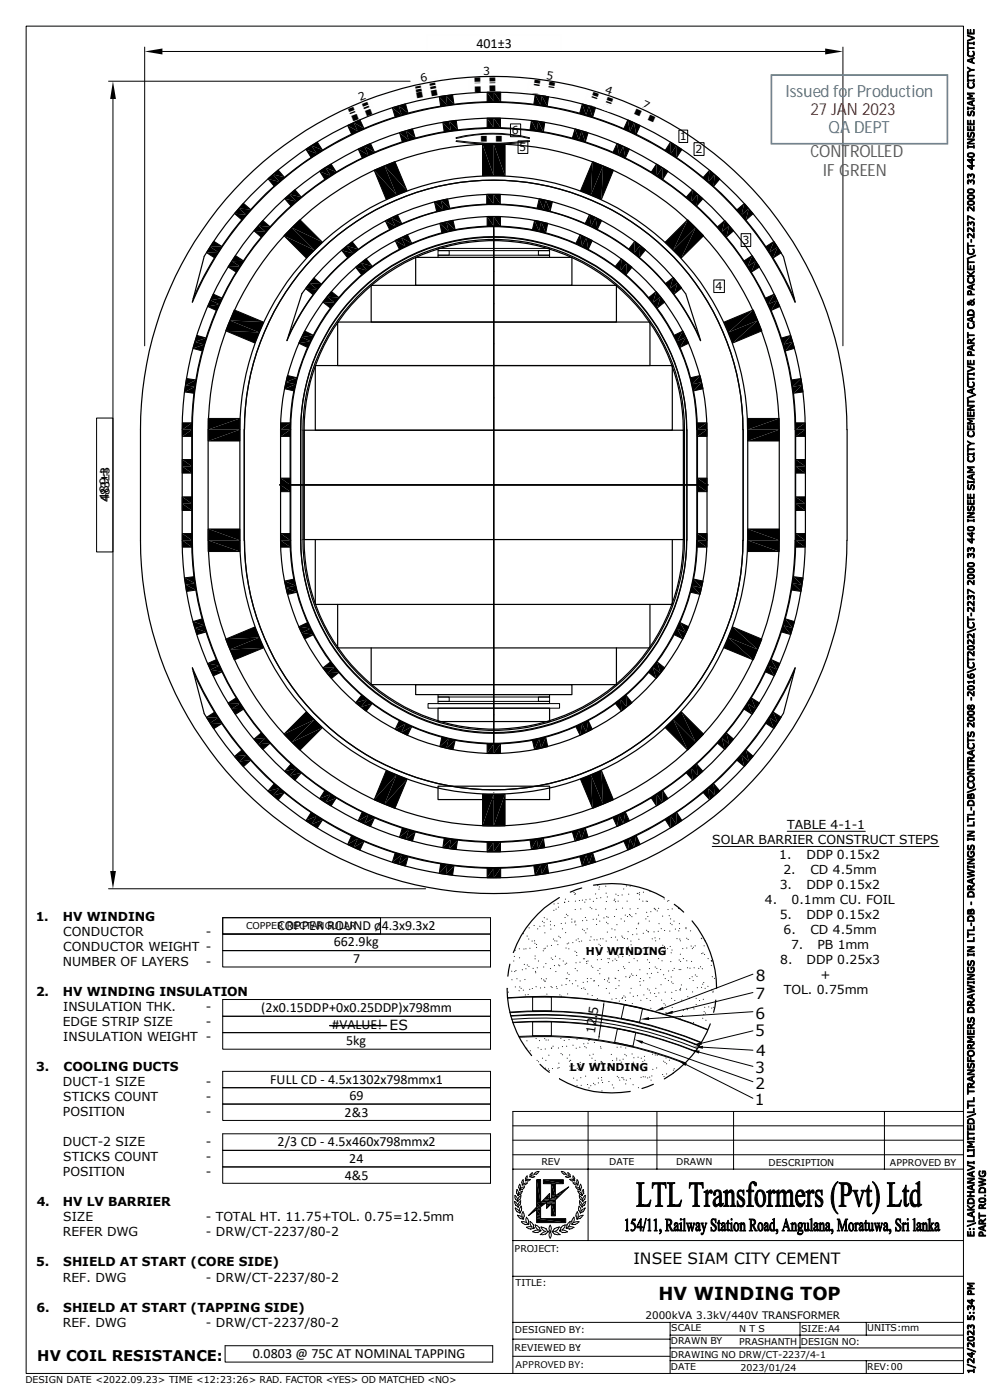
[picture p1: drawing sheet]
<svg xmlns="http://www.w3.org/2000/svg" width="210mm" height="297mm" viewBox="0 0 210 297" stroke-linecap="round" stroke-linejoin="round" font-family="sans-serif">
<defs><g id="words">
<text font-size="3.8" x="139.7" y="275.8">HV WINDING TOP</text>
<g font-size="3.6" fill="#2e74b5">
<text x="166.6" y="20.7">Issued for Production</text>
<text x="175.8" y="28.1">QA DEPT</text>
</g>
<text font-size="3.6" fill="#f00" x="171.9" y="24.3">27 JAN 2023</text>
<g font-size="3.6" fill="#538135">
<text x="171.9" y="33.3">CONTROLLED</text>
<text x="174.6" y="37.3">IF GREEN</text>
</g>
<g font-size="3.3">
<text x="160.3" y="208.2">8</text>
<text x="160.3" y="212">7</text>
<text x="160.2" y="219.8">5</text>
<text x="160.3" y="216.2">6</text>
<text x="160.2" y="227.6">3</text>
<text x="160.4" y="224.1">4</text>
<text x="160.3" y="231">2</text>
<text x="160.1" y="234.5">1</text>
<text x="134.4" y="268.1">INSEE SIAM CITY CEMENT</text>
</g>
<text font-size="3.1" x="7.9" y="288.8">HV COIL RESISTANCE:</text>
<g font-size="3">
<text x="101.1" y="10.2">401±3</text>
<text x="23.2" y="106.6" transform="rotate(-90 23.2 106.6)">483±3</text>
<text x="58.8" y="197.3">COPPER ROUND ø4.3x9.3x2</text>
<text x="70.8" y="200.7">662.9kg</text>
<text x="74.9" y="204.3">7</text>
<text x="55.4" y="214.6">(2x0.15DDP+0x0.25DDP)x798mm</text>
<text x="70.5" y="218.4">#VALUE! ES</text>
<text x="73.4" y="221.6">5kg</text>
<text x="57.3" y="230">FULL CD - 4.5x1302x798mmx1</text>
<text x="74.1" y="233.5">69</text>
<text x="73.1" y="236.9">2&amp;3</text>
<text x="58.9" y="243.2">2/3 CD - 4.5x460x798mmx2</text>
<text x="73.2" y="250.3">4&amp;5</text>
<text x="74.1" y="246.8">24</text>
<text x="53.6" y="288">0.0803 @ 75C AT NOMINAL TAPPING</text>
</g>
<g font-size="2.6">
<text x="89.5" y="19.5" transform="rotate(-101 89.5 19.5)">■</text>
<text x="92.6" y="18.9" transform="rotate(-101 92.6 18.9)">■</text>
<text x="102" y="19.6" transform="rotate(-91 102 19.6)">■■</text>
<text x="105.1" y="19.6" transform="rotate(-91 105.1 19.6)">■■</text>
<text x="114.1" y="20.1" transform="rotate(-81 114.1 20.1)">■■</text>
<text x="117.3" y="20.5" transform="rotate(-81 117.3 20.5)">■■</text>
<text x="126.2" y="22.8" transform="rotate(-71 126.2 22.8)">■■</text>
<text x="129.1" y="23.8" transform="rotate(-71 129.1 23.8)">■■</text>
<text x="76.2" y="25.5" transform="rotate(-111 76.2 25.5)">■■</text>
<text x="79.1" y="24.3" transform="rotate(-111 79.1 24.3)">■■</text>
<text x="102.1" y="28.7" transform="rotate(90 102.1 28.7)">■</text>
<text x="105.2" y="28.7" transform="rotate(90 105.2 28.7)">■</text>
<text x="135.6" y="24.8" transform="rotate(-66 135.6 24.8)">■</text>
<text x="138.5" y="26" transform="rotate(-66 138.5 26)">■</text>
<text x="23.1" y="106.3" transform="rotate(-90 23.1 106.3)">489±</text>
<text x="151.1" y="179">SOLAR BARRIER CONSTRUCT STEPS</text>
<text x="167" y="175.8">TABLE 4-1-1</text>
<text x="165.3" y="182.2">1.</text>
<text x="166.2" y="185.4">2.</text>
<text x="171.1" y="182.2">DDP 0.15x2</text>
<text x="171.9" y="185.4">CD 4.5mm</text>
<text x="162.3" y="191.8">4.</text>
<text x="165.4" y="188.6">3.</text>
<text x="167.9" y="191.8">0.1mm CU. FOIL</text>
<text x="171.1" y="188.6">DDP 0.15x2</text>
<text x="7.6" y="195.3">1.</text>
<text x="13.3" y="195.3">HV WINDING</text>
<text x="165.4" y="195">5.</text>
<text x="171.1" y="195">DDP 0.15x2</text>
<text x="13.4" y="198.5">CONDUCTOR</text>
<text x="13.4" y="201.7">CONDUCTOR WEIGHT -</text>
<text x="43.7" y="198.5">-</text>
<text x="166.2" y="198.2">6.</text>
<text x="167.8" y="201.3">7.</text>
<text x="171.9" y="198.2">CD 4.5mm</text>
<text x="173.4" y="201.3">PB 1mm</text>
<text x="13.3" y="204.9">NUMBER OF LAYERS</text>
<text x="43.7" y="204.9">-</text>
<text x="165.5" y="204.6">8.</text>
<text x="171.1" y="204.6">DDP 0.25x3</text>
<text x="174.1" y="207.7">+</text>
<text x="7.7" y="211.2">2.</text>
<text x="13.3" y="211.2">HV WINDING INSULATION</text>
<text x="13.4" y="214.5">INSULATION THK.</text>
<text x="43.7" y="214.5">-</text>
<text x="166.3" y="210.9">TOL. 0.75mm</text>
<text x="13.3" y="217.6">EDGE STRIP SIZE</text>
<text x="13.4" y="220.8">INSULATION WEIGHT -</text>
<text x="43.7" y="217.6">-</text>
<text x="126.2" y="219.4" transform="rotate(-82 126.2 219.4)">12.5</text>
<text x="7.7" y="227.2">3.</text>
<text x="13.5" y="227.2">COOLING DUCTS</text>
<text x="13.3" y="230.4">DUCT-1 SIZE</text>
<text x="13.4" y="233.5">STICKS COUNT</text>
<text x="43.7" y="230.4">-</text>
<text x="43.7" y="233.5">-</text>
<text x="13.3" y="236.8">POSITION</text>
<text x="43.7" y="236.8">-</text>
<text x="13.3" y="243.1">DUCT-2 SIZE</text>
<text x="43.7" y="243.1">-</text>
<text x="13.3" y="249.5">POSITION</text>
<text x="13.4" y="246.3">STICKS COUNT</text>
<text x="43.7" y="249.5">-</text>
<text x="43.7" y="246.3">-</text>
<text x="7.8" y="255.8">4.</text>
<text x="13.3" y="255.8">HV LV BARRIER</text>
<text x="13.3" y="262.3">REFER DWG</text>
<text x="13.4" y="259">SIZE</text>
<text x="43.7" y="262.3">- DRW/CT-2237/80-2</text>
<text x="43.7" y="259">- TOTAL HT. 11.75+TOL. 0.75=12.5mm</text>
<text x="7.7" y="268.6">5.</text>
<text x="13.4" y="268.6">SHIELD AT START (CORE SIDE)</text>
<text x="13.3" y="271.9">REF. DWG</text>
<text x="43.7" y="271.9">- DRW/CT-2237/80-2</text>
<text x="7.7" y="278.3">6.</text>
<text x="13.3" y="281.5">REF. DWG</text>
<text x="13.4" y="278.3">SHIELD AT START (TAPPING SIDE)</text>
<text x="43.7" y="281.5">- DRW/CT-2237/80-2</text>
</g>
<g font-size="2.3">
<text x="89.3" y="17.5" transform="rotate(-11 89.3 17.5)">6</text>
<text x="102.5" y="15.9" transform="rotate(-1 102.5 15.9)">3</text>
<text x="115.8" y="16.7" transform="rotate(9 115.8 16.7)">5</text>
<text x="76.4" y="21.5" transform="rotate(-21 76.4 21.5)">2</text>
<text x="128.2" y="19.6" transform="rotate(19 128.2 19.6)">4</text>
<text x="136" y="22.6" transform="rotate(25 136 22.6)">7</text>
<text x="108.6" y="28.5">6</text>
<text x="144.2" y="29.8">1</text>
<text x="110.2" y="32">5</text>
<text x="147.5" y="32.5">2</text>
<text x="157.5" y="51.8">3</text>
<text x="151.8" y="61.6">4</text>
<text x="124.3" y="202.5">HV WINDING</text>
<text x="120.9" y="227.2">LV WINDING</text>
</g>
<g font-size="2.2">
<text x="136.9" y="279.7">2000kVA 3.3kV/440V TRANSFORMER</text>
<text x="109.4" y="290.2">APPROVED BY</text>
</g>
<g font-size="2">
<text x="52.2" y="197">COPPER RECTANGULAR</text>
<text x="114.9" y="247.2">REV</text>
<text x="129.2" y="247.2">DATE</text>
<text x="143.5" y="247.2">DRAWN</text>
<text x="163" y="247.3">DESCRIPTION</text>
<text x="188.8" y="247.3">APPROVED BY</text>
<text x="109.2" y="265.6">PROJECT:</text>
<text x="109.4" y="272.9">TITLE :</text>
<text x="109.2" y="286.7">REVIEWED BY:</text>
<text x="109.2" y="282.8">DESIGNED BY:</text>
<text x="142.3" y="285.2">DRAWN BY</text>
<text x="142.4" y="282.3">SCALE</text>
<text x="156.8" y="282.6">N T S</text>
<text x="156.8" y="285.4">PRASHANTH</text>
<text x="169.9" y="285.3">DESIGN NO:</text>
<text x="169.9" y="282.5">SIZE:A4</text>
<text x="184" y="282.3">UNITS:mm</text>
<text x="5.4" y="293.4">DESIGN DATE &lt;2022.09.23&gt; TIME &lt;12:23:26&gt; RAD. FACTOR &lt;YES&gt; OD MATCHED &lt;NO&gt;</text>
<text x="123.1" y="290.2">:</text>
<text x="142.3" y="288">DRAWING NO DRW/CT-2237/4-1</text>
<text x="142.3" y="290.6">DATE</text>
<text x="157.1" y="290.8">2023/01/24</text>
<text x="184" y="290.7">REV:00</text>
</g>
</g></defs>
<path d="M86.8 17.7l5.9-1.1 .5 2.8-5.9 1.1zM87 19.1l5.9-1.1 .6 2.8-5.9 1.1zM90.6 7.5h28.4v3.4h-28.4zM99.6 17.5l5.9-.1 .1 2.8-6 .2-.1-4.7 6-.1 .1 2.9-6 .1M112.1 17.5l6 .9-.5 2.9-5.9-1zM112.4 15.9l6 .9-.5 2.9-5.9-.9zM124.6 19.9l5.7 2-.9 2.7-5.7-2 1.4-4.2 5.7 1.9-.9 2.7-5.7-1.9M72.5 22.8l5.6-2.2 1 2.7-5.6 2.1zM73.1 24.3l5.6-2.2 1.1 2.7-5.6 2.1zM101.6 28h6v2.9h-6zM134.3 21.8l5.5 2.4-1.1 2.6-5.5-2.4zM20.5 88.7h3.5v28.4h-3.5z" fill="none" stroke="#fefefe" stroke-width=".21"/>
<g fill="none" stroke="#000" stroke-width=".21">
<path d="M5.5 5.5h198.9v285.9h-198.9zM23 17.2h64M30.7 10v63.4M34.5 10.9h140.5M103.3 19.6h2.9v2h-2.9zM178.8 10v63.4M24 21v163.8M56.9 37.9l2.1-1.8 1.3 1.5-2.1 1.9zM64.9 31.7l2.4-1.6 1.1 1.7-2.4 1.6zM67.8 36.3l2.4-1.5 1.1 1.7-2.4 1.6zM73.7 26.6l2.7-1.2 .8 1.9-2.6 1.1zM76 31.6l2.6-1.2 .9 1.9-2.7 1.2z"/>
<path d="M79.4 36.1l4.4-1.8 2.6 6.2-4.5 1.8zM83.2 22.9l2.8-.8 .6 1.9-2.8 .8zM84.8 28.2l2.7-.9 .6 2-2.8 .8zM93.2 20.5l2.8-.4 .3 2-2.8 .4zM93.9 26l2.9-.5 .3 2.1-2.9 .4zM96.8 29.8a52.4 52.4 0 0 0 15.5 0v.2a53 53 0 0 1-15.5 0zM102.4 30.6h4.7v6.7h-4.7zM103.3 25.1h2.9v2h-2.9zM108.3 26.3h2.1v2.7h-2.1zM109.9 29.9h2.1v2.7h-2.1zM112.3 29.2a32.7 32.7 0 0 0-15.5 0v.2M112.3 29.2v.2a32.7 32.7 0 0 0-15.5 0"/>
<path d="M112.7 25.5l2.9 .5-.3 2-2.9-.4zM113.5 20.1l2.9 .4-.3 2-2.9-.4zM122 27.3l2.8 .9-.6 1.9-2.8-.8zM123.5 22.1l2.8 .8-.6 1.9-2.7-.8zM125.7 34.3l4.4 1.8-2.5 6.2-4.5-1.8zM130.9 30.4l2.6 1.2-.8 1.9-2.7-1.2zM133.2 25.4l2.6 1.2-.8 1.9-2.7-1.2zM139.3 34.8l2.4 1.5-1.1 1.8-2.4-1.6zM142.2 30.1l2.5 1.6-1.1 1.7-2.5-1.5zM144 27.6h1.9v2.6h-1.9zM147.2 30.3h2.2v2.7h-2.2zM150.5 36.1l2.2 1.9-1.3 1.5-2.2-1.9z"/>
<path d="M45.3 51.2l1.8 1.1-1.6 2.4-1.7-1.1zM50 54.2l1.6 1.1-1.5 2.4-1.7-1.1zM51.6 43.1l1.6 1.3-1.9 2.3-1.6-1.4zM55.8 46.8l1.5 1.3-1.9 2.2-1.5-1.3zM60.2 50l3.4-3.4 4.8 4.8-3.4 3.3zM60.4 42.2l2.2-1.9 1.3 1.5-2.2 1.9zM66.6 59l1.6 1.2-1.8 2.3-1.6-1.3zM72.5 53.1l2.2-1.8 1.3 1.6-2.3 1.8zM75.4 56.7l2.3-1.8 1.3 1.6-2.3 1.8zM81.7 46.9l2.6-1.3 .9 1.8-2.6 1.3zM83.8 51l2.6-1.2 .9 1.8-2.6 1.3zM92.2 42.8l2.8-.6 .4 2-2.8 .6z"/>
<path d="M92.9 54.1h23.7v.5h-23.7zM92.9 53.2h2.4v.9h-2.4zM92.9 52.7h23.7v.5h-23.7zM93.3 47.4l2.8-.7 .5 2-2.9 .7zM103.3 41.2h2.8v2.1h-2.8zM103.3 45.9h2.9v2.1h-2.9zM104.7 57.6h.1M113.4 46.7l2.8 .7-.4 2-2.9-.7zM114.2 53.2h2.4v.9h-2.4zM114.4 42.2l2.8 .6-.5 2-2.8-.6zM123.1 49.8l2.5 1.2-.8 1.9-2.6-1.3zM125.1 45.6l2.5 1.2-.9 1.8-2.5-1.2z"/>
<path d="M131.8 54.9l2.3 1.8-1.3 1.6-2.2-1.8zM134.7 51.2l2.2 1.8-1.2 1.6-2.3-1.8zM145.9 46.6l3.4 3.4-4.8 4.7-3.4-3.3zM146.9 40.3l2.2 1.9-1.3 1.5-2.2-1.9zM151.4 59.4h2.3v2.7h-2.3zM152.2 48.1l1.6-1.3 1.8 2.2-1.5 1.3zM156.3 44.5l1.6-1.3 1.9 2.1-1.6 1.4zM157.2 49.6h2.1v2.7h-2.1zM157.9 55.3l1.7-1.1 1.5 2.4-1.7 1.1zM162.5 52.3l1.7-1.1 1.5 2.4-1.7 1.1zM41.8 71.2l1.9 .5-.8 2.8-2-.6zM45.3 62.4l1.8 .8-1.2 2.7-1.8-.9z"/>
<path d="M49.7 65.7l6.2 2.6-1.8 4.5-6.2-2.6zM61 79.7l2 .4-.6 2.8-2-.4zM64.6 70.2l1.9 .9-1.3 2.6-1.8-.9zM70.3 61.8l1.6 1.3-1.8 2.3-1.6-1.3zM104.7 64.4h.1M104.7 72.9h.1M137.6 63.1l1.6-1.3 1.8 2.3-1.6 1.3zM141.2 60.1l1.6-1.3 1.8 2.3-1.6 1.3zM143 71.1l1.9-.9 1.2 2.6-1.8 .9zM153.6 68.3l6.2-2.6 1.8 4.5-6.2 2.6zM162.4 63.2l1.9-.8 1.1 2.6-1.8 .9zM165.8 71.7l1.9-.5 .8 2.7-1.9 .6z"/>
<path d="M20.5 88.7h3.5v28.4h-3.5zM38.7 97.5h2v2.9h-2zM38.7 89.7h2v2.9h-2zM39.6 80.3l2 .3-.5 2.8-1.9-.3zM44.2 88.8h6.7v4.8h-6.7zM59.5 89.7h2.1v2.9h-2.1zM104.7 84.4h.1M146.5 80.1l2-.4 .6 2.8-1.9 .4zM147.9 89.7h2.1v2.9h-2.1zM158.6 88.8h6.7v4.8h-6.7zM167.9 80.6l2-.3 .4 2.8-2 .3zM168.8 89.7h2v2.9h-2z"/>
<path d="M168.8 97.5h2.1v2.9h-2.1zM38.7 105.4h2v2.9h-2zM38.7 113.2h2v2.9h-2zM44.2 112.2h6.7v4.8h-6.7zM59.5 113.2h2.1v2.9h-2.1zM59.5 101.4h2.1v2.9h-2.1zM104.8 102.9h-.1M147.9 113.2h2.1v2.9h-2.1zM148 101.4h2v2.9h-2zM158.6 112.2h6.7v4.8h-6.7zM168.8 113.2h2v2.9h-2zM168.8 105.4h2.1v2.9h-2.1z"/>
<path d="M39.2 122.6l1.9-.3 .5 2.9-2 .3zM40.9 131.9l2-.6 .8 2.8-1.9 .5zM47.9 135.6l6.2-2.6 1.8 4.5-6.2 2.5zM60.4 123.3l2-.4 .6 2.7-2 .5zM63.4 133l1.8-.9 1.3 2.6-1.9 .9zM144.3 132.1l1.8 .9-1.2 2.6-1.9-.9zM147.2 122.9l1.9 .4-.6 2.8-2-.5zM155.4 133l6.2 2.6-1.8 4.4-6.2-2.5zM163.6 139.9l1.8 .9-1.1 2.6-1.9-.9zM166.6 131.3l1.9 .6-.8 2.7-1.9-.5zM168.3 122.3l2 .3-.4 2.9-2-.3zM43.8 152.2l1.7-1.1 1.6 2.4-1.8 1.1z"/>
<path d="M44.1 140.8l1.8-.9 1.2 2.6-1.8 .9zM48.4 149.1l1.7-1.1 1.5 2.5-1.6 1.1zM53.9 156.8l1.5-1.3 1.9 2.1-1.5 1.4zM65 151l3.4 3.4-4.8 4.7-3.4-3.4zM68.5 141.7l1.6-1.3 1.8 2.3-1.6 1.2zM76.7 147.5l2.3 1.8-1.3 1.6-2.3-1.8zM84.7 152.9l2.6 1.3-.9 1.8-2.6-1.3zM90.8 149.3h27.9v.9h-27.9zM92.9 148.8h23.7v.5h-23.7zM92.9 147.9h2.4v.9h-2.4zM92.9 147.4h23.7v.5h-23.7zM93.7 156.4l2.9 .7-.5 1.9-2.8-.6z"/>
<path d="M103.3 157.8h2.9v2.1h-2.9zM104.7 151.6h.1M104.7 146.3h.1M112.9 157.1l2.9-.7 .4 2-2.8 .6zM114.2 147.9h2.4v.9h-2.4zM122.2 154.2l2.6-1.3 .8 1.8-2.5 1.3zM130.6 149.3l2.2-1.8 1.3 1.6-2.3 1.8zM139.4 140.4l1.6 1.3-1.8 2.2-1.6-1.2zM144.5 151l4.8 4.7-3.4 3.4-4.8-4.7zM154.1 155.5l1.5 1.3-1.8 2.2-1.6-1.4zM158.2 159.1l1.6 1.3-1.9 2.2-1.6-1.3zM159.4 148l1.7 1.1-1.5 2.5-1.7-1.1z"/>
<path d="M164 151l1.7 1.1-1.5 2.5-1.7-1.1zM49.7 160.5l1.6-1.4 1.9 2.2-1.6 1.3zM58.2 166.3l2.1 1.8-1.3 1.6-2.1-1.9zM61.7 162.1l2.2 1.9-1.3 1.5-2.2-1.9zM66 172.4l2.4 1.5-1.1 1.7-2.4-1.5zM68.9 167.7l2.4 1.6-1.1 1.7-2.4-1.6zM74.6 177.3l2.6 1.2-.8 1.8-2.7-1.1zM76.8 172.3l2.7 1.2-.9 1.8-2.6-1.2zM81.9 163.5l4.5 1.8-2.6 6.2-4.4-1.8zM85.3 175.7l2.8 .8-.6 1.9-2.7-.8zM94.2 177.8l2.9 .4-.3 2-2.9-.4zM102.4 168.5h4.7v6.7h-4.7z"/>
<path d="M103.3 178.6h2.9v2.1h-2.9zM104.7 168.2h.1M112.4 178.2l2.9-.4 .3 2-2.9 .4zM121.4 176.5l2.8-.8 .6 1.9-2.8 .8zM123.1 165.3l4.5-1.8 2.5 6.2-4.4 1.8zM130 173.5l2.7-1.2 .8 1.8-2.6 1.2zM132.3 178.5l2.7-1.2 .8 1.9-2.6 1.1zM138.2 169.3l2.4-1.6 1.1 1.7-2.4 1.6zM141.1 173.9l2.5-1.6 1.1 1.8-2.5 1.5zM145.6 164l2.2-1.9 1.3 1.5-2.2 1.9zM149.2 168.1l2.2-1.9 1.3 1.6-2.2 1.9zM151.1 179.6h48.1"/>
<path d="M167 176.4h16.6M23 188.6h67.3M47.2 194.7h33.5v3.5h-33.5zM47.2 194.7h56.9v10.4h-56.9v-3.4h56.9h-56.9v-3.5h56.9h-56.9zM83.8 181l2.8 .8-.6 1.9-2.8-.8zM93.5 183.3l2.8 .4-.3 2-2.8-.4zM103.3 184.1h2.9v2.1h-2.9zM111 198.1h.1M111.8 198.6h.1M112.1 199.2h.1M112.2 196.8h.1M112.9 199.6h.1"/>
<path d="M113.2 183.7l2.9-.4 .3 2-2.9 .4zM113.3 196.3h.1M113.4 199.6h.1M114 197.1h.1M114.5 196.5h.1M115.1 195.5h.1M115.4 196.4h.1M115.4 195.7h.1M115.4 194.7h.1M115.6 197.9h.1M116 195h.1M116.8 196.2h.1"/>
<path d="M116.8 195.5h.1M116.8 197.1h.1M117.4 199.2h.1M117.5 193.1h.1M117.5 191.8h.1M117.6 196.4h.1M117.7 199.6h.1M117.9 192.9h.1M118.1 199.6h.1M118.4 191.6h.1M118.4 192.4h.1M118.5 198.6h.1"/>
<path d="M118.8 198.9h.1M119 195.9h.1M119.3 197.1h.1M119.8 191.5h.1M119.8 191.4h.1M119.8 194.6h.1M119.9 195.8h.1M119.9 190.8h.1M120 197.9h.1M120.1 194h.1M120.4 194.3h.1M120.6 191.2h.1"/>
<path d="M121.3 195.6h.1M121.3 195h.1M121.5 200h.1M121.8 189.4h.1M121.9 189.7h.1M121.9 195.6h.1M122 195.4h.1M122 193h.1M122 191.2h.1M122 189.6h.1M122.1 196.2h.1M122.2 199.4h.1"/>
<path d="M122.6 199.2h.1M122.9 199.8h.1M122.9 191.1h.1M123 181.7l2.7-.8 .6 2-2.8 .8zM123.2 192.8h.1M123.4 199.6h.1M123.5 191h.1M123.6 195.3h.1M123.6 197.1h.1M123.9 197.4h.1M124 191.4h.1M124.2 194.6h.1"/>
<path d="M124.2 197.9h.1M124.3 190.9h.1M124.5 195.2h.1M124.5 197.1h.1M125.1 199.5h.1M125.1 190.8h.1M125.2 192.5h.1M125.3 198.8h.1M125.5 192.8h.1M125.8 195h.1M125.9 191.2h.1M126 199.4h.1"/>
<path d="M126.3 189.7h.1M126.4 192.9h.1M126.5 196.1h.1M126.5 195h.1M126.6 190.6h.1M126.6 199.4h.1M126.8 187.9h.1M127 194.1h.1M127 188.6h.1M127.1 188.2h.1M127.2 195.4h.1M127.4 199.2h.1"/>
<path d="M127.4 190.5h.1M127.9 199.2h.1M128.1 194.7h.1M128.4 192.8h.1M128.5 188h.1M128.6 189.5h.1M128.6 199.6h.1M128.6 191.3h.1M128.7 195.7h.1M128.7 194.5h.1M128.8 190.3h.1M128.8 197.7h.1"/>
<path d="M128.9 196h.1M129 194.6h.1M129.7 198.9h.1M129.8 197.1h.1M130.3 191h.1M130.3 194.4h.1M130.4 190.8h.1M130.4 197.3h.1M130.6 198.8h.1M130.6 191.3h.1M130.6 189.7h.1M130.7 192.9h.1"/>
<path d="M130.9 196.2h.1M130.9 199.4h.1M131.1 190h.1M131.1 191.2h.1M131.7 194.9h.1M131.9 198.6h.1M132 189.9h.1M132 192.7h.1M132.1 198.8h.1M132.3 188.6h.1M132.4 199.1h.1M132.5 195.4h.1"/>
<path d="M132.6 194.1h.1M132.9 188h.1M133 191.2h.1M133.1 194.4h.1M133.1 199.2h.1M133.2 197.7h.1M133.3 189.7h.1M133.5 194h.1M133.6 192.8h.1M133.6 188h.1M133.7 194.2h.1M133.8 199.6h.1"/>
<path d="M134 194.5h.1M134.2 198.3h.1M134.9 193.8h.1M135 197h.1M135.1 198.2h.1M135.2 189.5h.1M135.3 192.7h.1M135.3 189.6h.1M135.4 196h.1M135.5 195.8h.1M135.5 199.3h.1M135.6 189.4h.1"/>
<path d="M135.6 190.8h.1M135.6 189.8h.1M136.4 191.2h.1M136.4 198h.1M136.5 189.3h.1M137 194.9h.1M137.1 191.2h.1M137.2 193.5h.1M137.2 197.4h.1M137.3 191.2h.1M137.4 194.4h.1M137.5 197.7h.1"/>
<path d="M137.7 195.4h.1M137.9 189.1h.1M138 193.4h.1M138.3 199.2h.1M138.7 197.7h.1M138.8 192.7h.1M138.9 192.8h.1M138.9 199h.1M139.1 199.6h.1M139.1 193h.1M139.4 193.3h.1M139.6 197.6h.1"/>
<path d="M139.7 192.7h.1M139.8 196h.1M139.9 199.2h.1M140.3 197h.1M140.5 194.4h.1M140.9 190.7h.1M141 197.4h.1M141.6 191.2h.1M141.7 193h.1M141.9 191.1h.1M141.9 194.3h.1M142.1 197.5h.1"/>
<path d="M142.2 195.9h.1M142.2 194.9h.1M142.5 196.2h.1M142.6 192.8h.1M143 195.4h.1M143.3 197.1h.1M143.6 199.1h.1M143.9 192.7h.1M144 192.7h.1M144 197.5h.1M144.1 196h.1M144.1 197h.1"/>
<path d="M144.1 192.8h.1M144.2 199.2h.1M144.3 199.6h.1M145.5 196.8h.1M145.5 197h.1M145.7 199.1h.1M146 199.3h.1M146.5 197.5h.1M148.8 199.1h.1M149.6 199.6h.1M47.2 212h56.9v10.6h-56.9v-3.5h56.9h-56.9v-3.5h56.9h-56.9zM107.7 209.8h.1"/>
<path d="M107.7 211.7a91.2 91.2 0 0 1 42.4 6.7M107.7 211.8a92.4 92.4 0 0 1 42.4 6.7M107.8 210.5h.1M108.2 214.8a89.2 89.2 0 0 1 40.6 6.4M108.2 214.7a88.6 88.6 0 0 1 40.6 6.4M108.3 215.5a87.5 87.5 0 0 1 40.1 6.3M108.4 215.6a88.7 88.7 0 0 1 39.9 6.3M108.5 206h.1M108.5 216.2a86.9 86.9 0 0 1 39.5 6.3M108.6 207.9h.1M108.8 216.9a86.9 86.9 0 0 1 38.7 6.1M108.8 217a86.5 86.5 0 0 1 38.7 6.1"/>
<path d="M109 203.9h.1M109.1 202.9h.1M109.2 206.1h.1M109.3 201.6h.1M109.3 209.4h.1M109.4 205.9h.1M109.6 207.6h.1M110.1 219.9a83.8 83.8 0 0 1 35.3 5.6M110.1 210.2h.1M110.2 201.3h.1M110.2 203.2h.1M110.2 209.4h.1"/>
<path d="M110.3 208.1h.1M110.5 209.7h.1M110.8 205.7h.1M111 210.1h.1M111.1 201.3h.1M111.2 204.6h.1M111.3 207.8h.1M111.4 211.1h.1M111.5 201.3h.1M111.5 205.5h.1M111.8 204.7h.1M112 211h.1"/>
<path d="M112.2 205h.1M112.4 209.9h.1M112.4 201.2h.1M112.9 209.7h.1M113 216.7h4v3.1h-4zM113 211.5h4v3h-4zM113.1 205.4h.1M113.5 200.1h.1M113.5 202.8h.1M113.5 203.4h.1M113.6 206.1h.1M113.6 206.4h.1"/>
<path d="M113.7 209.3h.1M113.8 201h.1M113.8 200.4h.1M114 205.3h.1M114.2 203.9h.1M114.6 209.6h.1M114.9 207.6h.1M115.2 201.7h.1M115.3 205.1h.1M115.3 207.9h.1M115.4 201.3h.1M115.5 209.5h.1"/>
<path d="M115.6 208.1h.1M115.6 208.2h.1M115.7 201.2h.1M115.8 204.4h.1M115.9 207.6h.1M116 210.9h.1M116.1 200.7h.1M116.8 205.5h.1M116.9 209.3h.1M116.9 203.2h.1M117 200.6h.1M117.1 209.5h.1"/>
<path d="M117.2 203.5h.1M117.6 204.9h.1M117.8 202.9h.1M117.9 206.1h.1M118 209.3h.1M118.2 209.7h.1M118.3 200.4h.1M118.5 204.7h.1M118.7 204.9h.1M118.7 211.1h.1M118.7 203.4h.1M119 211.3h.1"/>
<path d="M119.2 209h.1M119.5 203.9h.1M119.9 204.6h.1M120.1 201.1h.1M120.1 208.9h.1M120.1 207.6h.1M120.2 204.3h.1M120.3 207.6h.1M120.3 200.2h.1M120.4 206.4h.1M120.4 210.9h.1M120.6 200.1h.1"/>
<path d="M120.7 201.3h.1M120.7 206.7h.1M120.8 208.1h.1M121.4 208.7h.1M122 201.8h.1M122 205.5h.1M122.1 208.1h.1M122.2 204.3h.1M122.3 202.1h.1M122.3 202.7h.1M122.4 206h.1M122.6 209.2h.1"/>
<path d="M123 204.1h.1M123.4 209.7h.1M123.7 208.4h.1M123.7 203.4h.1M123.8 209.6h.1M124 203.4h.1M124.1 209.9h.1M124.4 201.1h.1M124.4 204h.1M124.5 204.4h.1M124.6 207.6h.1M124.6 208.3h.1"/>
<path d="M124.7 210.9h.1M124.7 203.9h.1M125.3 207.6h.1M125.4 204.9h.1M125.6 211.2h.1M125.7 205.2h.1M125.9 201.3h.1M125.9 208.1h.1M126.1 208.1h.1M126.7 203.6h.1M126.7 211.8h.1M126.7 202.6h.1"/>
<path d="M126.8 205.9h.1M127 209.1h.1M127 200.3h.1M127.2 206.6h.1M127.3 205.5h.1M127.3 200.6h.1M127.6 203.5h.1M128.1 213.3l-1 6.5M128.2 207.8h.1M128.6 209.7h.1M128.8 201.9h.1M128.9 208.1h.1"/>
<path d="M128.9 201h.1M128.9 203.4h.1M129 204.2h.1M129.1 207.5h.1M129.1 207.7h.1M129.2 208.4h.1M129.2 210.7h.1M129.2 203.4h.1M129.8 212h.1M130 203.8h.1M130.5 207.5h.1M130.5 203.5h.1"/>
<path d="M130.6 207.6h.1M130.6 209.7h.1M130.7 211.8h.1M130.8 203.8h.1M131 218.2l3.9 .8-.6 3-3.9-.9zM131.1 202.6h.1M131.1 205.9h.1M131.1 201.3h.1M131.2 203h.1M131.3 209.1h.1M131.3 208.1h.1M131.4 212.4h.1"/>
<path d="M132 211.8h.1M132 211.7h.1M132.1 202.9h.1M132.2 205.1h.1M132.3 211.3h.1M132.4 213.1l3.9 .9-.6 2.9-3.9-.8zM132.5 205.5h.1M132.6 211.5h.1M132.7 212.3h.1M132.8 207.2h.1M133.3 200.9h.1M133.4 204.2h.1"/>
<path d="M133.5 202.7h.1M133.5 207.4h.1M133.6 210.7h.1M133.6 207.1h.1M133.9 209.7h.1M133.9 200.4h.1M133.9 206.6h.1M134.1 212.9h.1M134.2 206.9h.1M134.3 211.4h.1M134.5 203.4h.1M135 206.9h.1"/>
<path d="M135.2 203.8h.1M135.2 211.2h.1M135.6 202h.1M135.6 202.5h.1M135.7 205.7h.1M135.7 208.2h.1M135.8 202.4h.1M135.8 209h.1M135.8 202.3h.1M135.8 207.6h.1M135.9 212.2h.1M136.4 201.3h.1"/>
<path d="M136.5 208.1h.1M136.6 211.1h.1M136.6 202.4h.1M137.2 211.8h.1M137.3 206.6h.1M137.3 203.6h.1M137.4 209.8h.1M137.6 201h.1M137.7 210.1h.1M137.8 204.2h.1M137.8 205.5h.1M137.8 207.4h.1"/>
<path d="M137.9 212.3h.1M138 210.7h.1M138 202.1h.1M138 213.9h.1M138.2 206.5h.1M138.9 210.8h.1M139 205.1h.1M139.1 209.7h.1M139.1 211.4h.1M139.3 205.4h.1M139.5 206.3h.1M139.7 203.4h.1"/>
<path d="M139.7 210.7h.1M140 202.4h.1M140.1 205.7h.1M140.2 208.9h.1M140.3 201.8h.1M140.3 212.2h.1M140.4 203.8h.1M140.5 213.9h.1M140.6 200.5h.1M140.8 206.8h.1M140.8 212.9h.1M140.9 200.8h.1"/>
<path d="M141.1 210.5h.1M141.1 207.6h.1M141.1 201.7h.1M141.1 213.2h.1M141.3 214.8h.1M141.6 201.3h.1M141.8 208h.1M141.8 206h.1M142.2 200.8h.1M142.3 204h.1M142.4 207.3h.1M142.4 202.1h.1"/>
<path d="M142.5 208.3h.1M142.5 211.8h.1M142.5 210.5h.1M142.5 201.5h.1M142.6 213.7h.1M142.6 214.6h.1M142.7 214.6h.1M142.7 205.9h.1M142.7 208.6h.1M143 205.4h.1M143.1 212.3h.1M143.4 210.1h.1"/>
<path d="M144.1 205.7h.1M144.1 203.7h.1M144.2 209.9h.1M144.3 210.1h.1M144.3 216.1h.1M144.3 202.4h.1M144.4 209.7h.1M144.4 204h.1M144.4 205.7h.1M144.5 209h.1M144.6 212.2h.1M144.7 215.4h.1"/>
<path d="M144.8 201.3h.1M144.9 214.3h.1M144.9 203.4h.1M145.6 209.8h.1M145.7 201.1h.1M145.7 203.8h.1M145.7 213.9h.1M145.8 214.2h.1M145.8 205.3h.1M145.9 211.5h.1M146.2 211.8h.1M146.3 207.6h.1"/>
<path d="M146.3 205.4h.1M146.6 200.7h.1M146.7 204h.1M146.8 207.2h.1M146.9 201.3h.1M146.9 210.4h.1M147 213.7h.1M147 208h.1M147.1 201h.1M147.1 216.9h.1M147.2 214h.1M147.2 205.3h.1"/>
<path d="M147.4 200.7h.1M147.5 206.8h.1M147.7 213.1h.1M147.7 211.8h.1M147.8 207.1h.1M147.9 209.5h.1M148.2 205.4h.1M148.4 212.3h.1M148.6 205.1h.1M148.8 209.5h.1M148.8 202.3h.1M149 205.5h.1"/>
<path d="M149.1 208.8h.1M149.1 216h.1M149.1 202.2h.1M149.2 212h.1M149.3 215.3h.1M149.3 208.4h.1M149.4 200.7h.1M149.4 214.6h.1M149.4 202.5h.1M149.5 213.7h.1M149.6 209.7h.1M149.6 214.9h.1"/>
<path d="M149.7 216.5h.1M150.2 209.3h.1M150.2 203.4h.1M150.3 213.6h.1M150.9 204.8h.1M151 203.8h-.1M151 213.9h.1M151 210h.1M151 204h.1M151.1 207.2h.1M151.2 210.5h.1M151.3 210.3h.1"/>
<path d="M151.3 213.7h.1M151.6 207.6h.1M159.7 218.7l-10.9 2.6M159.7 206.7l-19 7.2M159.7 210.6l-17 4.2M159.7 214.6l-22 1.5M47.2 227.3h56.9v10.4h-56.9v-3.5h56.9h-56.9v-3.4h56.9h-56.9zM108.8 238.8h95.6M110.2 220a83.6 83.6 0 0 1 35 5.6M111.7 222.4h.1M111.8 220.8h.1M112.5 222.9h.1"/>
<path d="M113.7 220.3h.1M113.9 225h.1M114.1 222.3h.1M114.2 225.3h.1M114.4 220.8h.1M114.8 222.6h.1M115.1 224.5h.1M115.5 220.3h.1M115.7 222.5h.1M115.7 226.6h.1M115.8 225h.1M115.8 220.6h.1"/>
<path d="M116.3 220.6h.1M116.3 226.8h.1M116.4 223.9h.1M116.5 227.1h.1M117 222.4h.1M117 222.3h.1M117.2 226.7h.1M117.3 222h.1M118.3 226.6h.1M118.4 222.3h.1M118.5 225.6h.1M118.6 226.5h.1"/>
<path d="M118.7 228.8h.1M119 220.3h.1M119 223.5h.1M119.3 222h.1M119.3 223.8h.1M119.7 220.7h.1M120.2 222h.1M120.3 224.5h.1M120.7 220.6h.1M120.8 225.1h.1M120.8 223.8h.1M120.9 226.2h.1"/>
<path d="M120.9 227.1h.1M121 225h.1M121.5 221.7h.1M121.7 228.7h.1M121.7 226.1h.1M122.2 222.4h.1M122.4 230.3h.1M122.4 220.5h.1M122.4 229.2h.1M122.4 226.7h.1M122.7 226.9h.1M123 222.2h.1"/>
<path d="M123.1 225.4h.1M123.1 225.9h.1M123.2 228.6h.1M123.3 230.3h.1M123.6 226.6h.1M123.8 221.4h.1M124 222h.1M124.2 228.3h.1M124.3 222.3h.1M124.6 230.1h.1M124.7 221.3h.1M124.8 235.8v27.4"/>
<path d="M124.9 220.7h.1M124.9 230.8h.1M125 220.6h.1M125.1 223.9h.1M125.2 227.1h.1M125.3 230.3h.1M125.4 225.6h.1M125.6 224.5h.1M125.8 223.6h.1M125.9 229.8h.1M126.1 221.1h.1M126.2 230.1h.1"/>
<path d="M126.2 225.5h.1M126.2 225h.1M126.9 229.7h.1M126.9 228.7h.1M127.4 222.1h.1M127.5 222.4h.1M127.5 225.3h.1M127.5 225.2h.1M127.6 228.6h.1M127.6 225.3h.1M127.6 229.2h.1M127.7 231.4h.1"/>
<path d="M127.8 229.7h.1M127.8 225.5h.1M128.8 226.6h.1M129.2 229.4h.1M129.3 226.8h.1M129.7 223.7h.1M129.8 226.9h.1M129.9 230.2h.1M129.9 225h.1M130.2 230.8h.1M130.8 224.9h.1M130.8 224.5h.1"/>
<path d="M130.9 222.2h.1M130.9 228.3h.1M131.2 228.6h.1M131.4 229.2h.1M131.5 224.9h.1M131.7 222.1h.1M131.8 225.3h.1M131.9 228.6h.1M132.2 224.7h.1M132.2 228.7h.1M132.3 229.1h.1M132.5 223.7h.1"/>
<path d="M132.7 230h.1M132.7 222.3h.1M132.8 224h.1M132.8 229.2h.1M133.7 228.9h.1M134.1 223.6h.1M134.1 226.6h.1M134.2 226.9h.1M134.3 230.1h.1M134.3 225.3h.1M134.5 224.4h.1M135.3 224.3h.1"/>
<path d="M135.4 230.8h.1M136 228.6h.1M136 226.9h.1M136 224.5h.1M136.3 227.2h.1M136.4 225.2h.1M136.4 221.1l23.3 8.4M136.4 228.4h.1M136.7 224.1h.1M136.7 224.9h.1M136.9 228.5h.1M137.4 228.7h.1"/>
<path d="M137.8 228.5h.1M138.1 229.2h.1M138.3 228.3h.1M138.4 223.6h.1M138.5 226.9h.1M139 223.8h.1M139.3 226.6h.1M139.4 235.8v12.2M139.4 223.9h.1M140.5 228h.1M140.8 225.1h.1M140.8 228.4h.1"/>
<path d="M141.1 225.4h.1M141.3 224.5h.1M141.4 227.8h.1M141.4 225.7h.1M142 224.9h.1M142.8 227.7h.1M142.8 227h.1M143 226.7h.1M145.5 225.8l14.2 7.2M148.3 223.2l11.4 3M149.1 222.2l10.6 .6M155.6 235.8v12.2"/>
<path d="M187.6 235.8v12.2M204.4 235.8h-95.6v55.6M47.2 240.5h56.9v10.5h-56.9v-3.4h56.9h-56.9v-3.5h56.9h-56.9zM108.8 245h95.6M108.8 241.9h95.6M108.8 248h95.6M109.2 254.9l.2 .8 .4 .2M109.2 254.9h.1M109.3 253.6l.5 .8M109.3 253.6a.83 .83 0 0 0 .4 1.1M109.3 253.6h.1M109.3 256.3l.9 .6"/>
<path d="M109.3 256.3l.4 .7M109.4 255.7h.1M109.6 253.2h.1M109.6 252.4v.8M109.6 253.2l.3 .4 .1-.1M109.7 257h.1M109.7 257l.5 .2M109.7 252.3l.3 .9M109.7 254.7h.1M109.7 254.8h.1M109.7 254.7v.1l.2-.1M109.8 257.9h.5l.4 .3"/>
<path d="M109.8 254.4h.1M109.8 257.8a.95 .95 0 0 0 1.1 .7M109.8 255.9l.1 .2 .1-.2M109.8 255.9h.1M109.9 253.6h.1M109.9 254.7h.1M109.9 254.8h.1M109.9 254.4l.3-.5 .3-.2-.2 .8M109.9 256.1h.1M110 253.7h.1M110 256.1h.1M110 253.2h.1"/>
<path d="M110 252h.1M110.1 252l.2 .3M110.2 256.9h.1M110.2 252.5h.1M110.2 257.3h.1M110.2 252.3h.1M110.2 251.2h.1M110.2 251.2l.2 .5v.4l.9-.3-.5 .5M110.2 251.3l-.2 .7M110.2 252.3l.1 .2 .1-.1M110.2 254.5l-.3 .2M110.3 255.6l-.4 .3"/>
<path d="M110.3 254.5h.1M110.3 252.5h.1M110.4 257.2l-.2 .1v-.1M110.4 257.3h.1M110.4 258.5h.1M110.4 254.8v.8M110.4 253.4h.1M110.4 254.8l-.4 .5-.1 .4-.8-.8M110.4 253.4l-.4 .1M110.4 254.8h.1M110.5 253.7h.1M110.5 255.9a.9 .9 0 0 1-.2 1.2"/>
<path d="M110.6 259.2l1.1 .2M110.6 259.2a1.05 1.05 0 0 0 1.3 .5M110.6 255.9l-.3 .3-.1 .7M110.6 256.8h.1M110.6 259.2h.1M110.7 252.3h-.4M110.8 252.7h.1M110.8 252.7l-.4 .7M110.8 252.7l-.4 .2-.4 .4M110.8 258.2h.1M110.9 258.6h.1M110.9 257.1l.3 .4v.5"/>
<path d="M111 250.3v.8M111 258.7h.1M111 250.3l-.3 .6 .1 .4M111 257.1a.87 .87 0 0 0-.2 1.1M111 258.4l.1 .2h-.2M111.1 258.6h.1M111.2 258h.1M111.2 258l-.2 .4M111.3 251.8h.1M111.4 259.8h.1M111.6 250.4l.4 .1M111.7 258.2h.1"/>
<path d="M111.7 259.4h.1M111.8 249.5l-.1 .7M111.8 249.5l-.3 .5v.4l-.1 .1h.2M111.9 250.9l-.6 .5-.5 .1v-.2M111.9 251l-.9 .2M111.9 259.7h.1M112 259.6l.1 .1h-.2M112 259.6h.1M112.1 259.8h.1M112.1 259.1l-.4-.8-.2 .4 .2 .7M112.1 259l-.1 .6M112.1 259.1h.1"/>
<path d="M112.1 259.7h.1M112.4 249.2v.4l.1 .1M112.5 259.1l-.1 .4 .4 .8M112.5 250.2l-.6 .4M112.5 250.3l-.4-.1-.4 .1M112.5 259.2l.7 .7M112.6 249.5h.5l.3 .1M112.9 248.8l-.3 .7M112.9 248.8l-.4 .4M113.2 259.9v.5M113.2 259.8h.1M113.3 249.1h.4"/>
<path d="M113.5 249.6l-.6 .2-.4-.2M113.5 259.9h.1M113.5 259.9a1.17 1.17 0 0 1 1.1 1.1M113.5 259.9l.1 .4 .6 .6M113.8 250.3h.9v4.9l1.9-2v1.3l.4-.3v-3.1h-1.7v-.8h4.2v.8h-1.7v2.6l2.9-1.9-2.9 2.8v3.3h-.8v-2.5l-1 1v-1.3l-1.3 .9v2.5h5.3v.9h-6.2v-2.8l-1.7 1.3 1.7-1.8zM114.3 248.5l-.5 .6M114.3 248.5a1.12 1.12 0 0 0-1.1 .6M114.3 248.5h.1M115.3 254.5h2.6M116.7 259.9a1.03 1.03 0 0 1 0 1.4 1.03 1.03 0 0 1 0-1.4zM119.1 248.5l.5 .6M119.1 248.5a1.23 1.23 0 0 1 1.1 .6"/>
<path d="M119.1 248.5h.1M119.6 249.1h.1M119.7 249.1h.4M119.8 259.9l-.4 .2-.4 .3M119.9 259.9l-.1 .4-.6 .6 1.2 .4M119.9 259.9h.1M119.9 249.6l.6 .2 .4-.2M120.2 259.8h.1M120.3 259.9v.5M120.4 248.8l.5 .4M120.5 248.8l.2 .7M120.7 249.5h-.4l-.3 .1"/>
<path d="M120.9 259.1v.4l-.3 .8M120.9 259.2l-.6 .7M120.9 249.2l.1 .4h-.1M120.9 259.1h.1M121.3 259.7h.1M121.3 259l.1 .6M121.4 259.8h.1M121.4 259.6h.1M121.4 259.6l-.1 .1 .1 .1 .1-.1M121.5 259.7h.1M121.5 251l.9 .1v-.8a.84 .84 0 0 1 .2 1.2l-.1-.2M121.5 249.5l.4 .5-.1 .4"/>
<path d="M121.6 250.9l.5 .5h.4M121.6 249.5l.1 .7M121.7 250.3l-.8-.1 .6 .4M121.7 258.2l.1 .4-.1 .8 1.1-.2M121.8 258.2h.1M121.8 258.3l-.6 .8M121.8 250.4l-.4 .1M121.9 250.4v.2l-.1-.1M122 259.8h.1M122.1 251.8l.8 .3M122.2 258h.1M122.2 251.8l.4 .5h.5"/>
<path d="M122.2 258l.2 .4M122.3 258.6h.1M122.4 258.7h.1M122.4 257.1l.2 .3v.8M122.5 258.4l-.2 .2h.3M122.5 257.1l-.3 .4v.5M122.6 252.6l.4 .7M122.6 252.7h.1M122.6 252.3h.1M122.8 256.8h.1M122.8 259.2a1.05 1.05 0 0 1-1.3 .5M122.8 259.2h.1"/>
<path d="M122.8 256.8l.3 .3M122.9 255.9h.1M122.9 255.9l.2 .3 .2 .7M122.9 255.9l-.1 .9M122.9 253.7l.3 .2 .3 .5M122.9 253.7l.2 .7M122.9 254.8l.6 .8M122.9 254.8h.1a.85 .85 0 0 0 .4 1.1M123 253.4l.4 .1M123 253.4h.1M123.1 257.3h.1M123.1 258.5h.1"/>
<path d="M123.1 252.5h.1M123.1 257.2v.1l.1-.1M123.1 254.5h.1M123.1 251.2l.3 .8M123.1 251.2l-.2 .5 .1 .4M123.1 254.4l.4 .3M123.1 251.2h.1M123.2 252.3l-.1 .2v-.1M123.2 252.5h.1M123.2 257.2h.1M123.3 256.9h.1M123.3 252l-.2 .3"/>
<path d="M123.4 253.5v.1l.1-.1M123.4 253.6h.1M123.4 253.5h.1M123.4 256h.1M123.4 255.9l.1 .2 .1-.2M123.4 255.9h.1M123.5 254.8h.1M123.5 254.7h.1M123.5 253.6h.1M123.5 253.5h.1M123.5 254.7l.2 .1v-.1M123.5 256.1h.1"/>
<path d="M123.7 257.8a.96 .96 0 0 1-1.2 .7M123.7 257.9h-.6l-.5 .3M123.7 257.8h.1M123.7 254.7h.1M123.7 254.8h.1M123.7 257h.1M123.7 252.4l.1 .8M123.7 257l-.5 .2M123.7 252.4l-.3 .8-.8-.5M123.7 252.3h.1M123.9 253.2l-.4 .3M124 255.7l-.4 .2"/>
<path d="M124 255.7h.1M124 254.4l-.3 .3M124 254.4h.1M124.1 253.6l-.1 .8M124.1 256.3l-.8 .6M124.2 256.3l-.5 .7M124.2 253.6l-.4 .4-.2 .4M124.2 254.9l-.2 .8M124.3 254.9l-.8 .7M108.8 270.8h95.6M108.8 263.2h95.6M111.7 260.3l.4 .3 .5 .1"/>
<path d="M112.6 260.8h.1M112.9 260.3l-.5-.1-.7 .2M113.1 260.5l-.5 .2M113.2 260.4l.1 .1-.1 .1M113.2 260.4h.1M113.2 260.6h.1M113.3 260.5h.1M114.2 260.9h.1M114.2 260.9l-1.2 .4 .5 .2h.6M114.4 260.4h.1M114.5 261.2h.1M114.5 261.2l-.4 .3"/>
<path d="M114.6 261h.1M114.6 261h.1l-.2 .2M114.7 261.2h.1M114.7 261h.1M114.8 260.3l.2 .4 .7 .5M114.8 260.3h.1M114.8 260.3l1.1 .3M115.7 261.8l-.6 .2-.5-.1M115.7 261.2h.1M115.7 261.8h.1M115.7 261.3l-1.1 .6M115.8 260.7l.3 .5"/>
<path d="M116.1 261.4l-.4 .4M116.1 261.2h.2v.2h-.2M116.1 261.4h.1M116.3 261.4h.1M116.3 261.2h.1M116.7 261.3a1.03 1.03 0 0 1 0 1.4 1.03 1.03 0 0 1 0-1.4zM117.1 261.4h.1M117.1 261.2h.1M117.3 261.4l.1 .3a1.49 1.49 0 0 0 1.4 .2M117.7 261.3l1.1 .6M118.6 260.3l-1 .3-.3 .6h-.2v.2h.2M118.6 260.3l-.5 .8-.4 .1"/>
<path d="M118.6 260.3h.1M118.7 261.2h.1M118.7 261h.1M118.8 261l-.1 .2h.2M118.8 261h.1M118.9 261.2l.5 .3M118.9 261.2h.1M119 260.4h.1M119 260.4l-.1 .6M120.1 260.5h.1M120.1 260.6h.1M120.3 260.4l-.2 .1 .2 .1"/>
<path d="M120.3 260.6h.1M120.4 260.5l.5 .2M120.4 261.3l-.5 .2h-.5M120.4 261.3h.1M120.6 260.3l.3-.1 .8 .2M120.8 260.8h.1M121.7 260.3l-.4 .3-.5 .1M121.8 260.4h.1M47.8 285.5h56.7v3.5h-56.7zM108.8 287.7h33.4M108.8 280.5h95.6M108.8 284.1h33.4"/>
<path d="M142.2 286h62.2M142.2 288.7h62.2M142.2 280.5v10.9M142.2 283.3h62.2M169.7 280.5v5.5M183.8 280.5v2.8M183.8 288.7v2.7"/>
</g>
<g fill="#000" stroke="#000" stroke-width=".21">
<path d="M205.2 19.7l1.1 .7-1.1-.4z" fill-rule="evenodd"/>
<path d="M205.2 19.7h1.5v.2h-1.3z" fill-rule="evenodd"/>
<path d="M205.2 14.2l.8 .5-.1 .1-.7-.4z" fill-rule="evenodd"/>
<path d="M205.2 15.2l.8-.5h.7v.2h-.6l-.9 .6z" fill-rule="evenodd"/>
<path d="M205.2 12.7l1.5-.5v.2l-.4 .2-.2 .5v-.5l-.7 .3z" fill-rule="evenodd"/>
<path d="M205.2 7.5l1.5 .5v.2l-1.5-.6z" fill-rule="evenodd"/>
<path d="M205.2 8.6l1.3-.5 .2 .1-1.5 .6z" fill-rule="evenodd"/>
<path d="M205.3 17.6h.3l-.2 .4v.5l-.2-.2z" fill-rule="evenodd"/>
<path d="M205.2 16.8h.2v.2h1.1l.2-.2v.6h-.2v-.3h-1.1v.3h-.2z" fill-rule="evenodd"/>
<path d="M205.2 15.5h.2v.5h1.3v.1h-1.3v.5h-.2z" fill-rule="evenodd"/>
<path d="M205.2 12.7l.9 .4 .2-.5v.6l.4 .1v.2l-1.5-.5z" fill-rule="evenodd"/>
<path d="M205.3 10.9h.3l-.2 .2v.7l-.2-.2z" fill-rule="evenodd"/>
<path d="M205.2 9.6h.2v.5h1.3v.2h-1.3v.5h-.2z" fill-rule="evenodd"/>
<path d="M205.2 8.9h.2v.2h1.1v-.2h.2v.6h-.2v-.2h-1.1v.2h-.2z" fill-rule="evenodd"/>
<path d="M205.2 6.3h.2v.7h.4v-.7h.2v.7h.5v-.7h.2v.9h-1.5z" fill-rule="evenodd"/>
<path d="M205.4 18.1l.1 .4h.2h.7l.1-.4v.4l-.8 .3-.3-.3z" fill-rule="evenodd"/>
<path d="M205.4 11.4l.1 .4 .4 .1 .5-.1 .1-.4v.5l-.3 .2h-.5l-.3-.2z" fill-rule="evenodd"/>
<path d="M206.3 17.6h.3l.1 .2-.2 .7v-.6z" fill-rule="evenodd"/>
<path d="M206.3 10.9h.3l.1 .2-.2 .8v-.6z" fill-rule="evenodd"/>
<path d="M205.4 38.2l.1 .8h-.2l-.1-.3z" fill-rule="evenodd"/>
<path d="M205.3 37l.2 .8-.3-.2z" fill-rule="evenodd"/>
<path d="M205.2 35.1h.9v.7v-.5h-.6z" fill-rule="evenodd"/>
<path d="M205.2 33.8h.9v.8v-.6h-.6z" fill-rule="evenodd"/>
<path d="M205.2 30.3l.2 .1h1.3v.2h-1.5z" fill-rule="evenodd"/>
<path d="M205.2 30.3l1.2-.7 .3 .1-1.3 .7z" fill-rule="evenodd"/>
<path d="M205.2 29.5h1.5v.2l-1.5-.1z" fill-rule="evenodd"/>
<path d="M205.2 21.8l1.5-.5v.2l-.4 .1-.2 .5v-.5l-.7 .3z" fill-rule="evenodd"/>
<path d="M205.2 20.7l1.5 .1v.2h-1.5z" fill-rule="evenodd"/>
<path d="M205.2 20.7l.8-.3h.3l-.9 .4z" fill-rule="evenodd"/>
<path d="M205.2 35.1l.9 .7v-.9h.2v.2h.4v.2h-.4v.6h-.3l-.8-.6z" fill-rule="evenodd"/>
<path d="M205.2 33.8l.9 .8v-1h.2v.2h.4v.2h-.4v.7h-.3l-.8-.7z" fill-rule="evenodd"/>
<path d="M205.4 32.5l.9-.1 .2 .2v.3l-.1-.3h-.7l-.3 .2-.1 .4-.1-.5z" fill-rule="evenodd"/>
<path d="M205.2 30.9h.2v.2h1.1v-.2h.2v.6h-.2v-.3h-1.1v.3h-.2z" fill-rule="evenodd"/>
<path d="M205.3 28.2l.2-.1-.1 .9-.2-.2z" fill-rule="evenodd"/>
<path d="M205.2 26.8h.2v.8h.4v-.8h.2v.8h.5v-.8h.2v.9h-1.5z" fill-rule="evenodd"/>
<path d="M205.2 25.5h.2v.8h.4v-.8h.2v.8h.5v-.8h.2v1h-1.5z" fill-rule="evenodd"/>
<path d="M205.3 23.6h.2l-.1 .9-.2-.2z" fill-rule="evenodd"/>
<path d="M205.2 22.7h.2v.2h1.1v-.2h.2v.5l-.2-.1h-1.1v.1h-.2z" fill-rule="evenodd"/>
<path d="M205.2 21.8l.9 .3 .2-.5v.6l.4 .2v.1l-1.5-.5z" fill-rule="evenodd"/>
<path d="M205.4 38.2h.4l.1 .2a.35 .35 0 0 1 .3-.3 .35 .35 0 0 1 .3 .2v.4a.29 .29 0 0 0-.3-.4 .29 .29 0 0 0-.2 .4h-.2a.25 .25 0 0 0-.1-.3 .25 .25 0 0 0-.3 .3z" fill-rule="evenodd"/>
<path d="M205.4 37l.3-.1 .2 .2a.36 .36 0 0 1 .3-.2 .36 .36 0 0 1 .3 .1v.4a.28 .28 0 0 0-.3-.3 .28 .28 0 0 0-.2 .4h-.2a.25 .25 0 0 0-.1-.4 .25 .25 0 0 0-.3 .3z" fill-rule="evenodd"/>
<path d="M205.4 32.9l.2 .3h.7l.2-.2v-.4l.2 .2v.3l-.5 .3-.8-.1z" fill-rule="evenodd"/>
<path d="M205.4 28.6a.29 .29 0 0 0 .3 .3 .29 .29 0 0 0 .2-.4v-.1a.37 .37 0 0 1 .2-.3 .37 .37 0 0 1 .4 .1v.4a.29 .29 0 0 0-.3-.4 .29 .29 0 0 0-.2 .5 .38 .38 0 0 1-.2 .4 .38 .38 0 0 1-.4-.1z" fill-rule="evenodd"/>
<path d="M205.4 24a.28 .28 0 0 0 .3 .4 .28 .28 0 0 0 .2-.4v-.1a.37 .37 0 0 1 .2-.4 .37 .37 0 0 1 .4 .1v.5a.29 .29 0 0 0-.3-.4 .29 .29 0 0 0-.2 .5 .4 .4 0 0 1-.2 .4 .4 .4 0 0 1-.4-.1z" fill-rule="evenodd"/>
<path d="M206.5 28.2l.2 .3v.5l-.1 .1h-.3l.2-.4z" fill-rule="evenodd"/>
<path d="M206.5 23.6l.2 .4v.4l-.1 .2h-.3l.2-.4z" fill-rule="evenodd"/>
<path d="M206.5 38.3l.2 .5-.1 .3h-.2z" fill-rule="evenodd"/>
<path d="M206.5 37l.2 .5-.1 .3h-.2z" fill-rule="evenodd"/>
<path d="M205.4 49.7l.1 .8-.2-.1-.1-.3z" fill-rule="evenodd"/>
<path d="M205.3 48.4l.2 .8-.3-.1z" fill-rule="evenodd"/>
<path d="M205.3 47.2l.2 .7-.3-.1z" fill-rule="evenodd"/>
<path d="M205.4 43.9l.1 .8h-.2l-.1-.3z" fill-rule="evenodd"/>
<path d="M205.2 57.5l.7 .7 .8-.7v.2l-.7 .8-.8-.7z" fill-rule="evenodd"/>
<path d="M205.2 58.5h.8v-.2l.7 .2v.2h-1.5z" fill-rule="evenodd"/>
<path d="M205.2 45.8l1.5 .6v.2l-1.3-.7v.8h-.2z" fill-rule="evenodd"/>
<path d="M205.3 59l.3-.1-.2 .5v.5l-.2-.3z" fill-rule="evenodd"/>
<path d="M205.2 56.3h.2v.8h.4v-.8h.2v.8h.5v-.8h.2v1h-1.5z" fill-rule="evenodd"/>
<path d="M205.2 55h.2v.5h1.3v.2h-1.3v.5h-.2z" fill-rule="evenodd"/>
<path d="M205.3 52.9l.3-.1-.2 .5v.5l-.2-.2z" fill-rule="evenodd"/>
<path d="M205.2 51.5h.2v.6h1.3v.1h-1.3v.5h-.2z" fill-rule="evenodd"/>
<path d="M205.4 42.7l.9-.1 .2 .1v.4l-.1-.3h-.7l-.3 .2-.1 .4-.1-.6z" fill-rule="evenodd"/>
<path d="M205.4 41.4h1l.1 .4-.1-.3h-.8l-.2 .2v.5l-.2-.6z" fill-rule="evenodd"/>
<path d="M205.4 40.2l1-.1 .1 .1v.4l-.2-.3h-.7l-.2 .2-.1 .4-.1-.6z" fill-rule="evenodd"/>
<path d="M205.4 59.4l.3 .5 .7-.1 .1-.4v.5l-.3 .2h-.6l-.2-.2z" fill-rule="evenodd"/>
<path d="M205.4 53.3l.1 .4 .2 .1 .7-.1 .1-.4v.5l-.3 .2h-.5l-.3-.2z" fill-rule="evenodd"/>
<path d="M205.4 49.6l.5 .1 .6 .6v-.8h.2v1h-.2l-.6-.6a.28 .28 0 0 0-.3-.1 .28 .28 0 0 0-.2 .2z" fill-rule="evenodd"/>
<path d="M205.4 48.4h.5l.6 .6v-.7h.2v.9h-.2l-.5-.5a.31 .31 0 0 0-.4-.2 .31 .31 0 0 0-.2 .3z" fill-rule="evenodd"/>
<path d="M205.4 47.1h.3l.2 .2a.35 .35 0 0 1 .3-.3 .35 .35 0 0 1 .3 .2v.3a.28 .28 0 0 0-.3-.3 .28 .28 0 0 0-.2 .4h-.2a.25 .25 0 0 0-.1-.4 .25 .25 0 0 0-.3 .3z" fill-rule="evenodd"/>
<path d="M205.4 43.9h.5l.6 .7v-.8h.2v1h-.2l-.6-.6a.3 .3 0 0 0-.3-.1 .3 .3 0 0 0-.2 .3z" fill-rule="evenodd"/>
<path d="M205.4 43.1l.2 .2h.7l.2-.2v-.4l.2 .3v.3l-.5 .3-.8-.1z" fill-rule="evenodd"/>
<path d="M205.4 41.8l.2 .3h.5l.4-.1v-.6l.2 .3a.72 .72 0 0 1-.4 .6 .72 .72 0 0 1-.8-.1h-.1z" fill-rule="evenodd"/>
<path d="M205.4 40.6l.1 .2 .7 .1 .3-.3v-.4l.2 .2-.1 .5-.6 .2-.6-.2z" fill-rule="evenodd"/>
<path d="M206 50.8h.1v.6h-.1z" fill-rule="evenodd"/>
<path d="M206.3 58.9h.3l.1 .2-.2 .8v-.6z" fill-rule="evenodd"/>
<path d="M206.3 52.8h.3l.1 .2-.2 .8v-.6z" fill-rule="evenodd"/>
<path d="M206.5 47.2l.2 .5-.1 .3h-.2z" fill-rule="evenodd"/>
<path d="M205.2 54.8l1.8-.7v.2l-1.8 .6z" fill-rule="evenodd"/>
<path d="M205.3 64h.1a.31 .31 0 0 1 .3 0 .31 .31 0 0 1 .2 .2l.8-.8-.3 .6-.6 .6v-.3a.24 .24 0 0 0-.3-.2 .24 .24 0 0 0-.2 .2v.3l-.1-.3z" fill-rule="evenodd"/>
<path d="M205.2 77.6l1.5 .5v.3l-1.5-.6z" fill-rule="evenodd"/>
<path d="M205.2 78.7l1.3-.5 .2 .2-1.5 .5z" fill-rule="evenodd"/>
<path d="M205.2 73.7l1.5-.6v.2l-.4 .2-.2 .5v-.5l-.7 .3z" fill-rule="evenodd"/>
<path d="M205.2 67.6l1.5-.5v.2l-.4 .2-.2 .5v-.5l-.7 .3z" fill-rule="evenodd"/>
<path d="M205.2 60.8l1.5-.6v.3l-.4 .1-.2 .6v-.5l-.7 .2z" fill-rule="evenodd"/>
<path d="M205.2 79.8h.2v.5h1.3v.2h-1.3v.5h-.2z" fill-rule="evenodd"/>
<path d="M205.2 79.1h.2v.1h1.1l.2-.1v.5h-.2v-.2h-1.1v.2h-.2z" fill-rule="evenodd"/>
<path d="M205.2 76.5h.2v.7h.4v-.7h.2v.7h.5v-.7h.2v.9h-1.5z" fill-rule="evenodd"/>
<path d="M205.3 74.7l.1 .6h.6v-.7l.1 .7h.6v.1h-1.5z" fill-rule="evenodd"/>
<path d="M205.2 73.7l.9 .3 .2-.5v.6l.4 .2v.1l-1.5-.5z" fill-rule="evenodd"/>
<path d="M205.3 72.1h.1v.6h.6v-.6l.1 .6h.6v.2h-1.5z" fill-rule="evenodd"/>
<path d="M205.2 70.5h.2v.5h1.3v.2h-1.3v.5h-.2z" fill-rule="evenodd"/>
<path d="M205.3 68.6l.3-.1-.2 .5v.5z" fill-rule="evenodd"/>
<path d="M205.2 67.6l.9 .4 .2-.5v.6l.4 .1v.2l-1.5-.5z" fill-rule="evenodd"/>
<path d="M205.4 66v.7h1.1v-.7l.2 .3v.6h-1.5z" fill-rule="evenodd"/>
<path d="M205.3 61.8l.1 .6h.6v-.6l.1 .6h.6v.2h-1.5z" fill-rule="evenodd"/>
<path d="M205.2 60.8l.9 .4 .2-.6v.6l.4 .1v.3l-1.5-.6z" fill-rule="evenodd"/>
<path d="M205.3 64.3a.23 .23 0 0 0 .2 .2 .23 .23 0 0 0 .3-.2v.3l-.2 .1-.3-.1z" fill-rule="evenodd"/>
<path d="M205.4 74.6h.6v.7v-.2a.3 .3 0 0 0-.3-.4 .3 .3 0 0 0-.3 .4z" fill-rule="evenodd"/>
<path d="M205.4 69v.3l.4 .2 .5-.1 .2-.4v.5l-.4 .2h-.4l-.3-.2z" fill-rule="evenodd"/>
<path d="M205.4 61.7h.6v.7v-.2a.3 .3 0 0 0-.3-.4 .3 .3 0 0 0-.3 .4z" fill-rule="evenodd"/>
<path d="M205.4 72h.5l.1 .7v-.2a.28 .28 0 0 0-.3-.3 .28 .28 0 0 0-.3 .3z" fill-rule="evenodd"/>
<path d="M205.4 65.9l.4-.2 .6 .1 .1 .9v-.5l-.3-.3-.7 .1-.1 .5z" fill-rule="evenodd"/>
<path d="M205.8 63.7h.4v.2l-.4-.1z" fill-rule="evenodd"/>
<path d="M205.9 64.4l.1 .1a.32 .32 0 0 0 .3 0 .32 .32 0 0 0 .2-.2v-.4l.2 .5-.3 .4-.4-.1z" fill-rule="evenodd"/>
<path d="M206 72.3l.7-.6v.3l-.6 .4z" fill-rule="evenodd"/>
<path d="M206.3 68.5h.3l.1 .4-.2 .6v-.6z" fill-rule="evenodd"/>
<path d="M206.5 63.8v.5z" fill-rule="evenodd"/>
<path d="M205.2 99l1.1 .7-1.1-.4z" fill-rule="evenodd"/>
<path d="M205.2 99h1.5v.2h-1.3z" fill-rule="evenodd"/>
<path d="M205.2 93.5l.8 .5-.1 .1-.7-.4z" fill-rule="evenodd"/>
<path d="M205.2 94.5l.8-.5h.7v.2h-.6l-.9 .5z" fill-rule="evenodd"/>
<path d="M205.2 88.7l1.1 .7-1.1-.4z" fill-rule="evenodd"/>
<path d="M205.2 88.7h1.5v.2h-1.3z" fill-rule="evenodd"/>
<path d="M205.2 89.7l1.5 .1v.2h-1.5z" fill-rule="evenodd"/>
<path d="M205.2 89.7l.8-.3h.3l-.9 .4z" fill-rule="evenodd"/>
<path d="M205.2 86.8l.2 .1h1.3v.2h-1.5z" fill-rule="evenodd"/>
<path d="M205.2 86.8l1.2-.6h.3l-1.3 .7z" fill-rule="evenodd"/>
<path d="M205.2 86h1.5v.2h-1.5z" fill-rule="evenodd"/>
<path d="M205.2 82.9l1.5-.5v.2l-.4 .1-.2 .6v-.5l-.7 .2z" fill-rule="evenodd"/>
<path d="M205.3 96.9l.3-.1-.2 .3v.7l-.2-.2z" fill-rule="evenodd"/>
<path d="M205.2 96.1h.2v.2h1.1v-.2h.2v.5h-.2v-.2h-1.1v.2h-.2z" fill-rule="evenodd"/>
<path d="M205.2 94.7h.2v.5h1.3v.2h-1.3v.5h-.2z" fill-rule="evenodd"/>
<path d="M205.3 91.6l.3-.1-.2 .4v.6z" fill-rule="evenodd"/>
<path d="M205.2 90.3h.2v.8h.4v-.8h.2v.8h.5v-.8h.2v.9h-1.5z" fill-rule="evenodd"/>
<path d="M205.2 87.4h.2v.7h.4v-.7h.2v.7h.5v-.7h.2v.9h-1.5z" fill-rule="evenodd"/>
<path d="M205.2 84.6h.2v.5h1.3v.2h-1.3v.5h-.2z" fill-rule="evenodd"/>
<path d="M205.2 82.9l.9 .4 .2-.6v.7l.4 .1v.2l-1.5-.6z" fill-rule="evenodd"/>
<path d="M205.3 81.1h.3l-.2 .2v.7l-.2-.2z" fill-rule="evenodd"/>
<path d="M205.4 97.3l.1 .4 .3 .1 .5-.1 .2-.4v.5l-.5 .2h-.4l-.2-.2z" fill-rule="evenodd"/>
<path d="M205.4 92v.3l.4 .2 .5-.1 .2-.4v.5l-.4 .2h-.4l-.3-.2z" fill-rule="evenodd"/>
<path d="M205.4 81.5v.3l.4 .2h.5l.2-.5v.5l-.5 .3-.4-.1-.2-.2z" fill-rule="evenodd"/>
<path d="M206.3 96.8h.3l.1 .2-.2 .8v-.6z" fill-rule="evenodd"/>
<path d="M206.3 91.5h.3l.1 .4-.2 .6v-.6z" fill-rule="evenodd"/>
<path d="M206.3 81.1h.3l.1 .1-.2 .8v-.6z" fill-rule="evenodd"/>
<path d="M205.2 84.4l1.8-.7v.1l-1.8 .7z" fill-rule="evenodd"/>
<path d="M205.3 117.5l.2 .8-.3-.1z" fill-rule="evenodd"/>
<path d="M205.4 116.2l.1 .9-.2-.1-.1-.3z" fill-rule="evenodd"/>
<path d="M205.2 114.3h.9v.8v-.5h-.6z" fill-rule="evenodd"/>
<path d="M205.2 113.1h.9v.7v-.5h-.6z" fill-rule="evenodd"/>
<path d="M205.2 109.5l.2 .1h1.3v.2h-1.5z" fill-rule="evenodd"/>
<path d="M205.2 109.5l1.2-.6 .3 .1-1.3 .6z" fill-rule="evenodd"/>
<path d="M205.2 108.8h1.5v.2l-1.5-.1z" fill-rule="evenodd"/>
<path d="M205.2 101l1.5-.5v.2l-.4 .2-.2 .5v-.5l-.7 .3z" fill-rule="evenodd"/>
<path d="M205.2 100l1.5 .1v.2h-1.5z" fill-rule="evenodd"/>
<path d="M205.2 100l.8-.3h.3l-.9 .4z" fill-rule="evenodd"/>
<path d="M205.4 119.4h1l.1 .4-.1-.3h-.8l-.2 .3v.4l-.2-.6z" fill-rule="evenodd"/>
<path d="M205.2 114.3l.9 .8v-1h.2v.2h.4v.3h-.4v.6h-.3l-.8-.6z" fill-rule="evenodd"/>
<path d="M205.2 113.1l.9 .7v-.9h.2v.2h.4v.2h-.4v.7h-.3l-.8-.7z" fill-rule="evenodd"/>
<path d="M205.4 111.8l.8-.1 .3 .1v.4l-.2-.3h-.7l-.2 .2-.1 .4-.1-.5z" fill-rule="evenodd"/>
<path d="M205.2 110.2h.2v.2h1.1v-.2h.2v.5l-.2-.2h-1.1v.2h-.2z" fill-rule="evenodd"/>
<path d="M205.3 107.4h.2l-.1 .9-.2-.2z" fill-rule="evenodd"/>
<path d="M205.2 106h.2v.8h.4v-.8h.2v.8h.5v-.8h.2v1h-1.5z" fill-rule="evenodd"/>
<path d="M205.2 104.8h.2v.8h.4v-.8h.2v.8h.5v-.8h.2v.9h-1.5z" fill-rule="evenodd"/>
<path d="M205.3 102.8h.2l-.1 1-.2-.3z" fill-rule="evenodd"/>
<path d="M205.2 102h.2v.2h1.1l.2-.2v.5l-.2-.1h-1.1v.1h-.2z" fill-rule="evenodd"/>
<path d="M205.2 101l.9 .4 .2-.5v.6l.4 .1v.2l-1.5-.5z" fill-rule="evenodd"/>
<path d="M205.4 117.5l.3-.1 .2 .3 .1-.2 .5-.1v.5a.29 .29 0 0 0-.3-.3 .29 .29 0 0 0-.2 .4h-.2a.25 .25 0 0 0-.1-.4 .25 .25 0 0 0-.3 .3z" fill-rule="evenodd"/>
<path d="M205.4 116.2h.4l.1 .3a.39 .39 0 0 1 .3-.3 .39 .39 0 0 1 .3 .1v.4a.29 .29 0 0 0-.3-.4 .29 .29 0 0 0-.2 .5h-.2a.25 .25 0 0 0-.1-.4 .25 .25 0 0 0-.3 .3z" fill-rule="evenodd"/>
<path d="M205.4 112.2v.2l.8 .1 .3-.1v-.6l.2 .3-.1 .4-.3 .1h-.8z" fill-rule="evenodd"/>
<path d="M205.4 107.9a.28 .28 0 0 0 .3 .3 .28 .28 0 0 0 .2-.4v-.1a.4 .4 0 0 1 .2-.3 .4 .4 0 0 1 .4 0v.5a.29 .29 0 0 0-.3-.4 .29 .29 0 0 0-.2 .5v.1a.37 .37 0 0 1-.3 .3 .37 .37 0 0 1-.3-.1z" fill-rule="evenodd"/>
<path d="M205.4 103.3a.29 .29 0 0 0 .3 .4 .29 .29 0 0 0 .2-.5 .38 .38 0 0 1 .2-.4 .38 .38 0 0 1 .4 .1v.4a.29 .29 0 0 0-.3-.3 .29 .29 0 0 0-.2 .5 .38 .38 0 0 1-.6 .3z" fill-rule="evenodd"/>
<path d="M206.5 107.4l.2 .4v.4l-.1 .2h-.3l.2-.4z" fill-rule="evenodd"/>
<path d="M206.5 102.9l.2 .4v.4l-.1 .2h-.3l.2-.4z" fill-rule="evenodd"/>
<path d="M206.5 117.5l.2 .5-.1 .4h-.2z" fill-rule="evenodd"/>
<path d="M206.5 116.3l.2 .5-.1 .3h-.2z" fill-rule="evenodd"/>
<path d="M205.4 138.3l.1 .8h-.2l-.1-.4z" fill-rule="evenodd"/>
<path d="M205.3 135.8l.2 .8-.3-.1z" fill-rule="evenodd"/>
<path d="M205.4 134.6l.1 .8-.2-.1-.1-.3z" fill-rule="evenodd"/>
<path d="M205.4 128.9l.1 .8h-.2l-.1-.4z" fill-rule="evenodd"/>
<path d="M205.4 127.7l.1 .8-.2-.1-.1-.3z" fill-rule="evenodd"/>
<path d="M205.4 126.4l.1 .8h-.2l-.1-.4z" fill-rule="evenodd"/>
<path d="M205.4 123.2l.1 .8h-.2l-.1-.3z" fill-rule="evenodd"/>
<path d="M205.2 125l1.5 .7v.2l-1.3-.7v.8h-.2z" fill-rule="evenodd"/>
<path d="M205.2 139.3h.2v.5h1.3v.2h-1.3v.5h-.2z" fill-rule="evenodd"/>
<path d="M205.4 137h1.1v.4l-.1-.2h-.9l-.1 .1v.5l-.2-.6z" fill-rule="evenodd"/>
<path d="M205.3 132.1h.3l-.2 .2v.8l-.2-.3z" fill-rule="evenodd"/>
<path d="M205.2 130.8h.2v.5h1.3v.2h-1.3v.5h-.2z" fill-rule="evenodd"/>
<path d="M205.4 122l.8-.2 .3 .2v.3l-.2-.3h-.7l-.2 .3v.4l-.2-.1z" fill-rule="evenodd"/>
<path d="M205.4 120.7l.9-.1 .2 .1v.4l-.1-.3h-.7l-.3 .2-.1 .4-.1-.5z" fill-rule="evenodd"/>
<path d="M205.4 138.3h.5l.6 .6v-.7h.2v.9h-.2l-.6-.5a.3 .3 0 0 0-.3-.2 .3 .3 0 0 0-.2 .3z" fill-rule="evenodd"/>
<path d="M205.4 137.4l.2 .3h.7l.2-.1v-.5l.2 .4-.3 .4h-.7l-.3-.1z" fill-rule="evenodd"/>
<path d="M205.4 135.8h.5l.6 .6v-.7h.2v1h-.2l-.6-.6a.3 .3 0 0 0-.3-.2 .3 .3 0 0 0-.2 .3z" fill-rule="evenodd"/>
<path d="M205.4 134.5h.5l.6 .7v-.8h.2v1h-.2l-.6-.7a.31 .31 0 0 0-.4 0 .31 .31 0 0 0-.1 .3z" fill-rule="evenodd"/>
<path d="M205.4 132.6v.3l.4 .2 .5-.1 .2-.4v.5l-.4 .2h-.4l-.3-.2z" fill-rule="evenodd"/>
<path d="M205.4 128.9h.5l.6 .7v-.8h.2v1h-.2l-.5-.6a.31 .31 0 0 0-.4-.2 .31 .31 0 0 0-.2 .3z" fill-rule="evenodd"/>
<path d="M205.4 127.6l.5 .1 .6 .6v-.7h.2v.9h-.2l-.6-.6a.29 .29 0 0 0-.3-.1 .29 .29 0 0 0-.2 .3z" fill-rule="evenodd"/>
<path d="M205.4 126.4h.4l.1 .2 .1-.2 .4-.1 .1 .5a.29 .29 0 0 0-.3-.3 .29 .29 0 0 0-.2 .4h-.2a.25 .25 0 0 0-.1-.4 .25 .25 0 0 0-.3 .3z" fill-rule="evenodd"/>
<path d="M205.4 123.2h.5l.6 .7v-.8h.2v.9h-.2l-.6-.6a.31 .31 0 0 0-.4 0 .31 .31 0 0 0-.1 .2z" fill-rule="evenodd"/>
<path d="M205.4 122.3v.3h.8l.3-.1v-.5l.2 .2-.1 .4-.3 .2h-.8z" fill-rule="evenodd"/>
<path d="M205.4 121.1l.2 .3h.7l.2-.2v-.5l.2 .3v.3l-.5 .3-.8-.1z" fill-rule="evenodd"/>
<path d="M205.4 119.8l.2 .3h.8l.1-.2v-.4l.2 .4-.3 .4h-.7l-.3-.1z" fill-rule="evenodd"/>
<path d="M206 130h.1v.7h-.1z" fill-rule="evenodd"/>
<path d="M206.3 132.1h.3l.1 .2-.2 .8v-.6z" fill-rule="evenodd"/>
<path d="M206.5 126.4l.2 .6-.1 .3h-.2z" fill-rule="evenodd"/>
<path d="M205.2 134.1l1.8-.7v.2l-1.8 .6z" fill-rule="evenodd"/>
<path d="M205.4 153.4l.1 .8h-.2l-.1-.4z" fill-rule="evenodd"/>
<path d="M205.3 149.6h.4l.2 .3a.26 .26 0 0 0-.3-.2 .26 .26 0 0 0-.2 .3v.4l-.2-.3z" fill-rule="evenodd"/>
<path d="M205.3 146.9l.2 .7-.3-.1z" fill-rule="evenodd"/>
<path d="M205.2 159.6l1.5-.5v.2l-.4 .1-.2 .6v-.5l-.7 .2z" fill-rule="evenodd"/>
<path d="M205.2 159.6l.9 .4 .2-.6v.6l.4 .2v.2l-1.5-.5z" fill-rule="evenodd"/>
<path d="M205.3 157.8l.3-.1-.2 .3v.7l-.2-.2z" fill-rule="evenodd"/>
<path d="M205.2 156.5h.2v.5h1.3v.1h-1.3v.5h-.2z" fill-rule="evenodd"/>
<path d="M205.3 155.3h.2l-.1 .9-.2-.2z" fill-rule="evenodd"/>
<path d="M205.4 152.1h.9l.2 .1v.3l-.1-.2-.7-.1-.3 .2-.1 .5-.1-.6z" fill-rule="evenodd"/>
<path d="M205.4 150.9l1-.1 .1 .5-.1-.3h-.8l-.2 .2v.4l-.2-.5z" fill-rule="evenodd"/>
<path d="M205.4 145.5l.5-.1 .6 .1v.4l-.1-.2-.7-.1-.3 .2v.5l-.2-.5z" fill-rule="evenodd"/>
<path d="M205.2 144.6h1.3v-.3h.2v.7h-.2v-.3h-.9v.3h-.2z" fill-rule="evenodd"/>
<path d="M205.2 143h.2v.7z" fill-rule="evenodd"/>
<path d="M205.3 140.6h.3l-.2 .2v.7l-.2-.1z" fill-rule="evenodd"/>
<path d="M205.4 158.2l.1 .4 .4 .2 .5-.2 .1-.4v.5l-.3 .2h-.5l-.3-.2z" fill-rule="evenodd"/>
<path d="M205.4 155.8a.29 .29 0 0 0 .3 .3 .29 .29 0 0 0 .2-.4l.1-.4 .4-.1 .1 .6a.29 .29 0 0 0-.3-.4 .29 .29 0 0 0-.2 .5l-.1 .4h-.4z" fill-rule="evenodd"/>
<path d="M205.4 153.4h.5l.6 .7v-.8h.2v1h-.2l-.6-.6a.3 .3 0 0 0-.3-.2 .3 .3 0 0 0-.2 .3z" fill-rule="evenodd"/>
<path d="M205.4 152.5l.2 .3h.7l.2-.2v-.4l.2 .2v.4l-.5 .2h-.8z" fill-rule="evenodd"/>
<path d="M205.4 151.3l.2 .3h.5l.4-.1v-.6l.2 .2a.72 .72 0 0 1-.4 .7 .72 .72 0 0 1-.8-.1l-.1-.1z" fill-rule="evenodd"/>
<path d="M205.4 150a.24 .24 0 0 0 .2 .3 .24 .24 0 0 0 .2-.3l.1-.3 .5-.2 .2 .1-.1 .4a.31 .31 0 0 0-.3-.3 .31 .31 0 0 0-.2 .5l-.2 .3h-.3z" fill-rule="evenodd"/>
<path d="M205.4 146.8h.5l.6 .6v-.7h.2v1h-.2l-.6-.6a.3 .3 0 0 0-.3-.2 .3 .3 0 0 0-.2 .3z" fill-rule="evenodd"/>
<path d="M205.4 145.9l.2 .3h.7l.2-.2 .1-.4 .1 .4-.3 .4h-.7l-.3-.1z" fill-rule="evenodd"/>
<path d="M205.4 143.3l.2 .4h.3v-.7v.4a.32 .32 0 0 0 .3 .3 .32 .32 0 0 0 .3-.3v.4l-.6 .1-.5-.2z" fill-rule="evenodd"/>
<path d="M205.4 141.1l.1 .3 .4 .2 .5-.1 .1-.4v.5l-.3 .2h-.5l-.3-.2z" fill-rule="evenodd"/>
<path d="M205.8 143.1l.1 .6-.2-.2z" fill-rule="evenodd"/>
<path d="M206 143l.4-.1 .2 .2 .1 .4-.1 .3-.1-.5a.33 .33 0 0 0-.3-.2 .33 .33 0 0 0-.3 .3z" fill-rule="evenodd"/>
<path d="M206 150.2v.1a.31 .31 0 0 0 .4 0 .31 .31 0 0 0 .1-.3l.1-.4 .1 .6-.3 .3h-.3z" fill-rule="evenodd"/>
<path d="M206 148h.1v.5h-.1z" fill-rule="evenodd"/>
<path d="M206.3 157.7h.3l.1 .2-.2 .8v-.6z" fill-rule="evenodd"/>
<path d="M206.5 155.4l.2 .3v.4l-.1 .2h-.3l.2-.4z" fill-rule="evenodd"/>
<path d="M206.3 140.6h.3l.1 .2-.2 .8v-.6z" fill-rule="evenodd"/>
<path d="M205.2 142.6l1.8-.7v.1l-1.8 .7z" fill-rule="evenodd"/>
<path d="M205.3 164.8l.1 .6 .2 .2 .7 .1 .2-.5v.5l-.4 .2-.7-.1-.2-.6z" fill-rule="evenodd"/>
<path d="M205.2 177.1l.2 .1h1.3v.2h-1.5z" fill-rule="evenodd"/>
<path d="M205.2 177.1l1.2-.6 .3 .1-1.3 .6z" fill-rule="evenodd"/>
<path d="M205.2 176.3h1.5v.3l-1.5-.1z" fill-rule="evenodd"/>
<path d="M205.2 175h1.3v-.7h.2v1h-1.5z" fill-rule="evenodd"/>
<path d="M205.2 172.8h1.3v-.8h.2v.9h-1.5z" fill-rule="evenodd"/>
<path d="M205.2 164l.2 .1h1.3v.2h-1.5z" fill-rule="evenodd"/>
<path d="M205.2 164l1.2-.7 .3 .1-1.3 .7z" fill-rule="evenodd"/>
<path d="M205.2 163.2h1.5v.2l-1.5-.1z" fill-rule="evenodd"/>
<path d="M205.3 179.4l.2-.1-.1 .9-.2-.2z" fill-rule="evenodd"/>
<path d="M205.2 177.8h.2v.1h1.1l.2-.1v.5l-.2-.2h-1.1v.2h-.2z" fill-rule="evenodd"/>
<path d="M205.2 173.1h.2v.6h1.3v.1h-1.3v.6h-.2z" fill-rule="evenodd"/>
<path d="M205.4 170v.8h1.1v-.8l.2 .9h-1.5z" fill-rule="evenodd"/>
<path d="M205.3 168.6l.1 .6h.4l.2-.8v.8h.5v-.8l.2 .3v.7h-1.5z" fill-rule="evenodd"/>
<path d="M205.3 166.1h.3l-.2 .4v.5l-.2-.2z" fill-rule="evenodd"/>
<path d="M205.2 161.8h.2v.5h1.3v.2h-1.3v.5h-.2z" fill-rule="evenodd"/>
<path d="M205.3 160.8l.1-.1v.7h.6v-.7l.1 .7h.6v.2h-1.5z" fill-rule="evenodd"/>
<path d="M205.4 168.5h.4v.7v-.2a.24 .24 0 0 0-.2-.3 .24 .24 0 0 0-.2 .3z" fill-rule="evenodd"/>
<path d="M205.4 166.6l.1 .4 .5 .1 .4-.1 .1-.4v.4l-.2 .2-.6 .1-.3-.3z" fill-rule="evenodd"/>
<path d="M205.4 164.7l.4-.2 .7 .2 .2 .4-.1 .6-.2-.9h-.7l-.2 .1-.1 .3z" fill-rule="evenodd"/>
<path d="M205.4 169.9l.3-.1 .7 .1 .1 .9-.1-.7-.4-.2-.4 .2-.2 .5z" fill-rule="evenodd"/>
<path d="M205.4 160.7h.6v.7v-.2a.29 .29 0 0 0-.3-.4 .29 .29 0 0 0-.3 .4z" fill-rule="evenodd"/>
<path d="M206 168.4h.5v.8v-.2a.28 .28 0 0 0-.2-.4 .28 .28 0 0 0-.3 .4z" fill-rule="evenodd"/>
<path d="M206 160.9l.7-.5v.2l-.6 .5z" fill-rule="evenodd"/>
<path d="M206 171.3h.1v.6h-.1z" fill-rule="evenodd"/>
<path d="M206.3 166.1h.3l.1 .2-.2 .7v-.5z" fill-rule="evenodd"/>
<path d="M205.2 168l1.8-.7v.2l-1.8 .7z" fill-rule="evenodd"/>
<path d="M205.2 199.6h1.3v-.7h.2v.9h-1.5z" fill-rule="evenodd"/>
<path d="M205.2 197.3h1.3v-.7h.2v.8h-1.5z" fill-rule="evenodd"/>
<path d="M205.2 186.8l1.5-.5v.2l-.4 .1-.2 .6v-.5l-.7 .2z" fill-rule="evenodd"/>
<path d="M205.2 184.4l1.5 .4v.2l-1.5-.4z" fill-rule="evenodd"/>
<path d="M205.2 186l1.2-.3 .3 .1-1.5 .4z" fill-rule="evenodd"/>
<path d="M205.2 185.2l1.5 .4v.2l-1.5-.4z" fill-rule="evenodd"/>
<path d="M205.2 185.2l1.3-.3 .2 .1-1.2 .3z" fill-rule="evenodd"/>
<path d="M205.2 183l.2 .1h1.3v.2h-1.5z" fill-rule="evenodd"/>
<path d="M205.2 183l1.2-.6 .3 .1-1.3 .6z" fill-rule="evenodd"/>
<path d="M205.2 182.2h1.5v.3l-1.5-.1z" fill-rule="evenodd"/>
<path d="M205.2 197.7h.2v.5h1.3v.1h-1.3v.6h-.2z" fill-rule="evenodd"/>
<path d="M205.4 194.5v.8h1.1v-.8l.2 .3v.7h-1.5z" fill-rule="evenodd"/>
<path d="M205.3 193.1l.1 .7h.4l.2-.8v.8h.5v-.8l.2 .2v.7h-1.5z" fill-rule="evenodd"/>
<path d="M205.4 189.4v.7h1.1v-.7l.2 .3v.6h-1.5z" fill-rule="evenodd"/>
<path d="M205.3 188l.1-.1v.7h.6v-.6l.1 .6h.6v.2h-1.5z" fill-rule="evenodd"/>
<path d="M205.2 186.8l.9 .4 .2-.6v.6l.4 .2v.2l-1.5-.5z" fill-rule="evenodd"/>
<path d="M205.2 183.6h.2v.2h1.1l.2-.2v.6h-.2v-.2h-1.1v.2h-.2z" fill-rule="evenodd"/>
<path d="M205.3 180.6h.3l-.2 .5v.6l-.2-.3z" fill-rule="evenodd"/>
<path d="M205.4 193h.3l.1 .8v-.3a.24 .24 0 0 0-.2-.3 .24 .24 0 0 0-.2 .3z" fill-rule="evenodd"/>
<path d="M205.4 181.2l.2 .4 .6 .1 .3-.2v-.4v.6l-.4 .2-.6-.1-.1-.1z" fill-rule="evenodd"/>
<path d="M205.4 179.8a.28 .28 0 0 0 .3 .3 .28 .28 0 0 0 .2-.4 .4 .4 0 0 1 .2-.4 .4 .4 0 0 1 .4 .1v.4a.29 .29 0 0 0-.3-.3 .29 .29 0 0 0-.2 .4v.1a.4 .4 0 0 1-.2 .3 .4 .4 0 0 1-.4-.1z" fill-rule="evenodd"/>
<path d="M205.4 194.4l.3-.1 .7 .1 .1 .9-.1-.7-.4-.2-.5 .2-.1 .5z" fill-rule="evenodd"/>
<path d="M205.4 189.3l.4-.2 .7 .2v.8v-.5l-.3-.3-.7 .1-.1 .5z" fill-rule="evenodd"/>
<path d="M205.4 187.9h.5l.1 .7v-.2a.28 .28 0 0 0-.3-.4 .28 .28 0 0 0-.3 .4z" fill-rule="evenodd"/>
<path d="M206 192.9l.5 .1v.8v-.3a.28 .28 0 0 0-.2-.4 .28 .28 0 0 0-.3 .4z" fill-rule="evenodd"/>
<path d="M206 180.6h.6l.1 .5-.1 .6-.1-.9h-.4v.4h-.1z" fill-rule="evenodd"/>
<path d="M206 188.1l.7-.5v.3l-.6 .4z" fill-rule="evenodd"/>
<path d="M206 195.8h.1v.6h-.1z" fill-rule="evenodd"/>
<path d="M206 191.3h.1v.6h-.1z" fill-rule="evenodd"/>
<path d="M206.5 179.4l.2 .3v.5l-.1 .1h-.3l.2-.4z" fill-rule="evenodd"/>
<path d="M205.2 219.9l1.1 .7-1.1-.5z" fill-rule="evenodd"/>
<path d="M205.2 219.9h1.5v.1h-1.3z" fill-rule="evenodd"/>
<path d="M205.2 211.3l1.5-.5v.2l-.4 .2-.2 .5v-.5l-.7 .3z" fill-rule="evenodd"/>
<path d="M205.2 208.9l1.5 .4v.2l-1.5-.4z" fill-rule="evenodd"/>
<path d="M205.2 210.5l1.2-.3 .3 .1-1.5 .4z" fill-rule="evenodd"/>
<path d="M205.2 209.7l1.5 .4v.2l-1.5-.4z" fill-rule="evenodd"/>
<path d="M205.2 209.7l1.3-.3 .2 .1-1.2 .3z" fill-rule="evenodd"/>
<path d="M205.2 207.5l.2 .1h1.3v.2h-1.5z" fill-rule="evenodd"/>
<path d="M205.2 207.5l1.2-.6 .3 .1-1.3 .6z" fill-rule="evenodd"/>
<path d="M205.2 206.7h1.5v.3l-1.5-.1z" fill-rule="evenodd"/>
<path d="M205.2 201.6l.2 .2h1.3v.1h-1.5z" fill-rule="evenodd"/>
<path d="M205.2 201.6l1.2-.6 .3 .1-1.3 .7z" fill-rule="evenodd"/>
<path d="M205.2 200.8h1.5v.3l-1.5-.1z" fill-rule="evenodd"/>
<path d="M205.2 218.5h.2v.8h.4v-.8h.2v.8h.5v-.8h.2v1h-1.5z" fill-rule="evenodd"/>
<path d="M205.4 217.4v.7h.6v-.7l.1 .7h.6v.1h-1.5z" fill-rule="evenodd"/>
<path d="M205.3 215.9h.2l-.1 .9-.2-.2z" fill-rule="evenodd"/>
<path d="M205.4 213.9v.7h1.1v-.7l.2 .3v.6h-1.5z" fill-rule="evenodd"/>
<path d="M205.3 212.5l.1-.1v.7h.6v-.6l.1 .6h.6v.2h-1.5z" fill-rule="evenodd"/>
<path d="M205.2 211.3l.9 .4 .2-.5v.6l.4 .1v.2l-1.5-.5z" fill-rule="evenodd"/>
<path d="M205.2 208.2h.2v.1h1.1l.2-.1v.5h-.2v-.2h-1.1v.2h-.2z" fill-rule="evenodd"/>
<path d="M205.3 205.1h.3l-.2 .5v.6l-.2-.2z" fill-rule="evenodd"/>
<path d="M205.3 203.9l.2-.1-.1 .9-.2-.1z" fill-rule="evenodd"/>
<path d="M205.2 202.3h.2v.1h1.1l.2-.1v.5l-.2-.2h-1.1v.2h-.2z" fill-rule="evenodd"/>
<path d="M205.4 216.4a.28 .28 0 0 0 .3 .3 .28 .28 0 0 0 .2-.4v-.1a.37 .37 0 0 1 .2-.4 .37 .37 0 0 1 .4 .1v.5a.29 .29 0 0 0-.3-.4 .29 .29 0 0 0-.2 .5 .38 .38 0 0 1-.2 .4 .38 .38 0 0 1-.4-.1z" fill-rule="evenodd"/>
<path d="M205.4 205.7l.3 .5h.5l.3-.2v-.3v.5l-.4 .2-.6-.1-.1-.1z" fill-rule="evenodd"/>
<path d="M205.4 204.3a.28 .28 0 0 0 .3 .3 .28 .28 0 0 0 .2-.4v-.1a.37 .37 0 0 1 .2-.3 .37 .37 0 0 1 .4 .1v.4a.29 .29 0 0 0-.3-.3 .29 .29 0 0 0-.2 .4v.1a.38 .38 0 0 1-.2 .3 .38 .38 0 0 1-.4-.1z" fill-rule="evenodd"/>
<path d="M205.4 217.3h.5l.1 .8v-.3a.28 .28 0 0 0-.3-.3 .28 .28 0 0 0-.3 .3z" fill-rule="evenodd"/>
<path d="M205.4 213.8l.4-.2 .7 .2v.8v-.4l-.3-.4-.7 .2-.1 .5z" fill-rule="evenodd"/>
<path d="M205.4 212.4h.5l.1 .7v-.2a.28 .28 0 0 0-.3-.3 .28 .28 0 0 0-.3 .3z" fill-rule="evenodd"/>
<path d="M206 205.1h.6l.1 .5-.1 .6-.1-.8-.4-.1v.4h-.1z" fill-rule="evenodd"/>
<path d="M206 217.6l.7-.6v.3l-.6 .5z" fill-rule="evenodd"/>
<path d="M206 212.6l.7-.5v.3l-.6 .5z" fill-rule="evenodd"/>
<path d="M206.5 215.9l.2 .4v.4l-.1 .2h-.3l.2-.4z" fill-rule="evenodd"/>
<path d="M206.5 203.9l.2 .4v.4l-.1 .2h-.3l.2-.5z" fill-rule="evenodd"/>
<path d="M205.3 223.1l.2 .7 .7 .1 .3-.1v-.3v.4l-.4 .3-.7-.2-.2-.5z" fill-rule="evenodd"/>
<path d="M205.2 235.9h1.3v-.7h.2v.9h-1.5z" fill-rule="evenodd"/>
<path d="M205.2 233.6h1.3v-.8h.2v1h-1.5z" fill-rule="evenodd"/>
<path d="M205.2 228.8l1.5-.6v.2l-.4 .2-.2 .6v-.6l-.7 .3z" fill-rule="evenodd"/>
<path d="M205.2 227.7l.2 .1h1.3v.2h-1.5z" fill-rule="evenodd"/>
<path d="M205.2 227.7l1.2-.6 .3 .1-1.3 .6z" fill-rule="evenodd"/>
<path d="M205.2 226.9h1.5v.3l-1.5-.1z" fill-rule="evenodd"/>
<path d="M205.2 220.9l1.5 .1v.1h-1.5z" fill-rule="evenodd"/>
<path d="M205.2 220.9l.8-.4 .3 .1-.9 .4z" fill-rule="evenodd"/>
<path d="M205.2 239.9h.2v.5h1.3v.2h-1.3v.5h-.2z" fill-rule="evenodd"/>
<path d="M205.2 238.8h.2v.7h.4v-.7h.2v.7h.5v-.7h.2v.9h-1.5z" fill-rule="evenodd"/>
<path d="M205.4 237.5v.8h1.1v-.8l.2 1h-1.5z" fill-rule="evenodd"/>
<path d="M205.2 233.9h.2v.5h1.3v.3h-1.3v.5h-.2z" fill-rule="evenodd"/>
<path d="M205.2 230.9h.2v.5h1.3v.2h-1.3v.6h-.2z" fill-rule="evenodd"/>
<path d="M205.3 230l.1-.1v.6h.6v-.6l.1 .6h.6v.3h-1.5z" fill-rule="evenodd"/>
<path d="M205.2 228.8l.9 .4 .2-.6v.6l.4 .2v.1l-1.5-.5z" fill-rule="evenodd"/>
<path d="M205.3 225.6h.2l-.1 .9-.2-.2z" fill-rule="evenodd"/>
<path d="M205.2 224.3h.2v.7h.4v-.6h.2v.6h.7v.2h-1.5z" fill-rule="evenodd"/>
<path d="M205.4 221.7v.6h.6v-.6l.1 .6h.6v.2h-1.5z" fill-rule="evenodd"/>
<path d="M205.4 226.1a.29 .29 0 0 0 .3 .3 .29 .29 0 0 0 .2-.5v-.1a.35 .35 0 0 1 .2-.3 .35 .35 0 0 1 .4 .1v.5a.29 .29 0 0 0-.3-.4 .29 .29 0 0 0-.2 .5v.1a.38 .38 0 0 1-.6 .2z" fill-rule="evenodd"/>
<path d="M205.4 223l.5-.2 .6 .2 .2 .4-.1 .5-.1-.5-.2-.3h-.6l-.3 .4z" fill-rule="evenodd"/>
<path d="M205.4 237.4l.3-.1 .7 .1 .1 .9-.1-.6-.4-.3-.4 .2-.2 .5z" fill-rule="evenodd"/>
<path d="M205.4 229.8l.5 .1 .1 .6v-.2a.28 .28 0 0 0-.3-.3 .28 .28 0 0 0-.3 .3z" fill-rule="evenodd"/>
<path d="M205.4 221.6h.5l.1 .7v-.2a.28 .28 0 0 0-.3-.3 .28 .28 0 0 0-.3 .3z" fill-rule="evenodd"/>
<path d="M206 230.1l.7-.5v.2l-.6 .5z" fill-rule="evenodd"/>
<path d="M206 221.9l.7-.6v.3l-.6 .4z" fill-rule="evenodd"/>
<path d="M206.5 225.6l.2 .4v.4l-.1 .2h-.3l.2-.4z" fill-rule="evenodd"/>
<path d="M205.2 236.9l1.8-.7v.2l-1.8 .7z" fill-rule="evenodd"/>
<path d="M132.7 258.9h.1z" fill-rule="evenodd"/>
<path d="M132.7 258.9l.4-.3v2.4l.3 .2h-.7l.2-.2v-2z" fill-rule="evenodd"/>
<path d="M134.2 258.6h.6l-.1 .4h-.5l-.1 .3 .4 .2a1.07 1.07 0 0 1 0 1.5h-.2a.75 .75 0 0 0 .3-.9 .75 .75 0 0 0-.7-.5z" fill-rule="evenodd"/>
<path d="M135.9 258.6h.1l-.8 1.6h1.1v.3h-.3v.7h-.2v-.7h-.7z" fill-rule="evenodd"/>
<path d="M136 258.6v1.6h-.8h.6v-1.2z" fill-rule="evenodd"/>
<path d="M135 250.9h1.7v.1a.57 .57 0 0 0-.6 .3 .57 .57 0 0 0 0 .6v3.2a.41 .41 0 0 0 0 .4 .41 .41 0 0 0 .5 .1l-1.1 .1 .1-3.9a.53 .53 0 0 0-.6-.8z" fill-rule="evenodd"/>
<path d="M137 258.5h.1l-.6 2.7h-.1z" fill-rule="evenodd"/>
<path d="M137.4 258.9h.2z" fill-rule="evenodd"/>
<path d="M137.4 258.9l.5-.3v2.4l.2 .2h-.6l.2-.2v-2z" fill-rule="evenodd"/>
<path d="M135 255.8l.5-.1 1.1-.1a1.09 1.09 0 0 0 1.4-1l-.2 1.3h-2.8z" fill-rule="evenodd"/>
<path d="M138.7 258.9h.2z" fill-rule="evenodd"/>
<path d="M138.7 258.9l.5-.3v2.4l.2 .2h-.6l.2-.4v-1.6v-.3z" fill-rule="evenodd"/>
<path d="M139.6 251.2h.5v3.9a.53 .53 0 0 0 .5 .7v.1h-1.5v-.1a.53 .53 0 0 0 .5-.7z" fill-rule="evenodd"/>
<path d="M138.4 250.9h2.9l-.7 .3h-1.5a.7 .7 0 0 0-.6 .9h-.2z" fill-rule="evenodd"/>
<path d="M140.6 251.2l.7-.3-.1 1.2a.7 .7 0 0 0-.6-.9z" fill-rule="evenodd"/>
<path d="M141.1 258.6l1.2 .1-.7 .1v1l.6 .1-.6 .1v.9l.3 .3h-.8l.3-.3v-2.1z" fill-rule="evenodd"/>
<path d="M141.6 260h.2z" fill-rule="evenodd"/>
<path d="M141.8 260l.3-.1 .5 1 .3 .3h-.5z" fill-rule="evenodd"/>
<path d="M141.9 258.8l.4-.1a.7 .7 0 0 1-.1 1.2l-.5-.1a.54 .54 0 0 0 .5-.4 .54 .54 0 0 0-.3-.6z" fill-rule="evenodd"/>
<path d="M141.6 250.9h1.6v.1a.57 .57 0 0 0-.6 .3 .57 .57 0 0 0 0 .6v3.2a.4 .4 0 0 0 0 .4 .4 .4 0 0 0 .5 .1l-1.1 .1 .1-3.9a.53 .53 0 0 0-.5-.8z" fill-rule="evenodd"/>
<path d="M143 259.6l.4-.1-.2 .5h-.2z" fill-rule="evenodd"/>
<path d="M143.2 259.5a.41 .41 0 0 1 .5-.1 .41 .41 0 0 1 .1 .6v.8a.17 .17 0 0 1 .1 .2 .17 .17 0 0 1-.2 .1 .17 .17 0 0 1-.1-.2v-.8h-.1l.1-.1v-.3l-.1-.2z" fill-rule="evenodd"/>
<path d="M141.6 255.8l.4-.1 1.1-.1a1.09 1.09 0 0 0 1.4-1l-.2 1.3h-2.7z" fill-rule="evenodd"/>
<path d="M144.1 259.6l.5-.2v1.6l.1 .2h-.6l.3-.3v-1z" fill-rule="evenodd"/>
<path d="M144.9 258.7h.1z" fill-rule="evenodd"/>
<path d="M144.9 258.7l.4-.2v2.4l.2 .3h-.6l.2-.2v-2.1z" fill-rule="evenodd"/>
<path d="M145.5 259.5h.5v.3l.2 .9-.1 .5z" fill-rule="evenodd"/>
<path d="M146.5 259.9l-.4 1.3z" fill-rule="evenodd"/>
<path d="M146.2 259.5h.6h-.2l.3 1.2-.1 .5-.4-1.5z" fill-rule="evenodd"/>
<path d="M147.1 259.5h.3l-.6 1.7 .4-1.5z" fill-rule="evenodd"/>
<path d="M147.7 259.5h.3l-.3 .5-.1-.3z" fill-rule="evenodd"/>
<path d="M147.4 251.2h.5v3.9a.53 .53 0 0 0 .5 .7v.1h-1.5v-.1a.53 .53 0 0 0 .5-.7z" fill-rule="evenodd"/>
<path d="M147.7 259.5a.44 .44 0 0 1 .6 0 .44 .44 0 0 1 .2 .5v.9l.1 .1-.2 .2-.3-.3 .1-.8h-.2l.2-.1v-.4z" fill-rule="evenodd"/>
<path d="M146.3 250.9h2.8l-.7 .3h-1.4a.68 .68 0 0 0-.7 .9z" fill-rule="evenodd"/>
<path d="M148.4 251.2l.7-.3 .1 1.2h-.1l-.3-.7z" fill-rule="evenodd"/>
<path d="M148.7 259.5h.5l-.1 .3 .3 .9-.1 .4z" fill-rule="evenodd"/>
<path d="M149.4 252.9h.1l-.1 .1z" fill-rule="evenodd"/>
<path d="M149.6 259.5h.4l-.2 .1-.5 2-.2 .1 .6-1.9z" fill-rule="evenodd"/>
<path d="M149.4 252.9l.8-.5v.8h.1l-.1 .3v1.6a.49 .49 0 0 0 .4 .7v.1h-1.2v-.1a.47 .47 0 0 0 .3-.6v-1.8a.42 .42 0 0 0-.3-.5z" fill-rule="evenodd"/>
<path d="M150.3 252.9h.2l-.3 .3z" fill-rule="evenodd"/>
<path d="M150.6 252.5a.34 .34 0 0 1 .5 .2 .34 .34 0 0 1-.3 .5l-.5-.3z" fill-rule="evenodd"/>
<path d="M151 258.7h.3a.54 .54 0 0 0-.3 .6 .54 .54 0 0 0 .5 .4 .74 .74 0 0 1 .5 .9 .74 .74 0 0 1-.8 .6l-.2-.1h.4a.55 .55 0 0 0 .4-.6 .55 .55 0 0 0-.5-.5l-.2-.2a.86 .86 0 0 1-.1-1.1z" fill-rule="evenodd"/>
<path d="M151 258.7l.5-.1 .2 .1z" fill-rule="evenodd"/>
<path d="M151.6 252.7l.5-.1a.59 .59 0 0 0-.3 .8l-.2 .2a.52 .52 0 0 1-.3-.4 .52 .52 0 0 1 .3-.5z" fill-rule="evenodd"/>
<path d="M151 258.7h.8l.1-.1-.1 .8a.62 .62 0 0 0-.5-.7z" fill-rule="evenodd"/>
<path d="M151.6 254.4l.6-.5h.4a.95 .95 0 0 0-.8 .7 .95 .95 0 0 0 .3 1h.4a.66 .66 0 0 1-.9 .4 .66 .66 0 0 1-.3-.9z" fill-rule="evenodd"/>
<path d="M151.7 252.6a.88 .88 0 0 1 1.1 0 .88 .88 0 0 1 .2 1v1.8a.32 .32 0 0 1 .1 .5 .32 .32 0 0 1-.5-.2v-.3h-.2l.2-.2v-1.3l-.3-.1a.6 .6 0 0 0 .2-.9z" fill-rule="evenodd"/>
<path d="M152.1 255.6l.5-.2-.1 .2z" fill-rule="evenodd"/>
<path d="M152.5 258.9l.1 .6h.2v.1h-.2v1.3h.1l-.3 .1v-1.4l-.3-.1z" fill-rule="evenodd"/>
<path d="M153.1 259.6l.3-.1-.2 .5h-.2z" fill-rule="evenodd"/>
<path d="M153.4 255.2l-.1 .4-.1-.1z" fill-rule="evenodd"/>
<path d="M153.5 252.9h.2z" fill-rule="evenodd"/>
<path d="M153.2 259.5a.41 .41 0 0 1 .5-.1 .41 .41 0 0 1 .1 .6v.9l.2 .1-.2 .2-.3-.3 .1-.8h-.1l.1-.1v-.4z" fill-rule="evenodd"/>
<path d="M153.5 252.9l.8-.5v.8h-.5v-.2z" fill-rule="evenodd"/>
<path d="M153.8 253.2l1.1-.3-.3 .1-.3 .4v1.8a.41 .41 0 0 0 0 .4 .41 .41 0 0 0 .4 .2v.1h-1.2v-.1a.44 .44 0 0 0 .4-.6z" fill-rule="evenodd"/>
<path d="M154.4 258.9l.1 .6h.3v.1h-.3v1.2l.1 .1-.3 .1v-1.4l-.2-.1z" fill-rule="evenodd"/>
<path d="M154.7 252.6a.66 .66 0 0 1 .8 0 .66 .66 0 0 1 .2 .8v1.8a.43 .43 0 0 0 .4 .6v.1h-1.2v-.1a.41 .41 0 0 0 .4-.2 .41 .41 0 0 0 0-.4v-1.4a.67 .67 0 0 0-.4-.9h-.4z" fill-rule="evenodd"/>
<path d="M154.9 259.6l.4-.2v1.5l.2 .3h-.6l.2-.2v-1.2z" fill-rule="evenodd"/>
<path d="M155.8 259.6l.4-.1a1.08 1.08 0 0 0 .1 1.6h.2a.68 .68 0 0 1-.8-.2 .68 .68 0 0 1 0-.8z" fill-rule="evenodd"/>
<path d="M155.9 259.5a.68 .68 0 0 1 .8 .2 .68 .68 0 0 1 .1 .8l-.2 .5-.3 .1a1.07 1.07 0 0 0-.1-1.6z" fill-rule="evenodd"/>
<path d="M156.4 254.8l.5 .9 .7 .2-1.2 .1z" fill-rule="evenodd"/>
<path d="M156.6 252.6h.5a.59 .59 0 0 0-.4 .6 .59 .59 0 0 0 .4 .6l.4 .2a1.19 1.19 0 0 1 .1 1.9l-.4-.1a.77 .77 0 0 0 .4-.8 .77 .77 0 0 0-.6-.6 1.17 1.17 0 0 1-.4-1.8z" fill-rule="evenodd"/>
<path d="M156.9 259.6h.1z" fill-rule="evenodd"/>
<path d="M156.6 252.6l.4-.2 .6 .2z" fill-rule="evenodd"/>
<path d="M156.9 259.6l.4-.2v.4z" fill-rule="evenodd"/>
<path d="M157.1 259.8l.5-.2-.3 .2v1.2l.2 .2h-.6l.2-.3z" fill-rule="evenodd"/>
<path d="M156.5 255.9h1.1l-.2 .1z" fill-rule="evenodd"/>
<path d="M157.5 259.5a.37 .37 0 0 1 .4 0 .37 .37 0 0 1 .1 .5v1l.2 .2h-.6l.2-.4v-.7v-.4l-.4-.1z" fill-rule="evenodd"/>
<path d="M156.6 252.6h1.1l.1-.2v1.2l-.5-.9z" fill-rule="evenodd"/>
<path d="M158.9 258.6l1.2 .1-.7 .1v1l.6 .1-.6 .1v.9l.3 .3h-.8l.3-.3v-2.1z" fill-rule="evenodd"/>
<path d="M159.4 260h.2z" fill-rule="evenodd"/>
<path d="M159.3 250.9l.6-.2 .5 .2h-.8l-.3 .4v1.2h.6v.3h-.6v2.3a.51 .51 0 0 0 0 .5 .51 .51 0 0 0 .6 .2v.1h-1.5v-.1a.49 .49 0 0 0 .4-.7v-2.3h-.4v-.3h.4l.1-1z" fill-rule="evenodd"/>
<path d="M159.6 260l.3-.1 .5 1 .3 .3h-.5z" fill-rule="evenodd"/>
<path d="M159.6 258.8h.5a.78 .78 0 0 1-.1 1.1l-.5-.1a.54 .54 0 0 0 .5-.4 .54 .54 0 0 0-.4-.6z" fill-rule="evenodd"/>
<path d="M159.6 250.9h.8a.34 .34 0 0 1 .1 .4 .34 .34 0 0 1-.4 .2z" fill-rule="evenodd"/>
<path d="M160.6 252.8l.6-.1a1.53 1.53 0 0 0-.5 1.7l.3 1.1 .3 .3h.6a1 1 0 0 1-1.2 .1 1 1 0 0 1-.5-1 2.63 2.63 0 0 1 .4-2.1z" fill-rule="evenodd"/>
<path d="M160.9 259.6l.4-.1a1.08 1.08 0 0 0 .1 1.6h.2a.71 .71 0 0 1-.8-.2 .71 .71 0 0 1 0-.9z" fill-rule="evenodd"/>
<path d="M160.7 252.7a1 1 0 0 1 1.1-.1 1 1 0 0 1 .5 .9 2.4 2.4 0 0 1-.4 2.3h-.5a1.24 1.24 0 0 0 .6-1.5 1.41 1.41 0 0 0-.8-1.6z" fill-rule="evenodd"/>
<path d="M161 259.5a.72 .72 0 0 1 .8 .3 .72 .72 0 0 1 0 .8l-.2 .5h-.2a1.19 1.19 0 0 0-.1-1.6z" fill-rule="evenodd"/>
<path d="M162.2 259.5h.3l-.2 .5h-.2z" fill-rule="evenodd"/>
<path d="M162.3 259.5a.42 .42 0 0 1 .5 0 .42 .42 0 0 1 .1 .5l.1 .8a.17 .17 0 0 1 0 .2 .17 .17 0 0 1-.2 .1 .17 .17 0 0 1-.1-.2v-.8h-.1l.1-.1v-.3l-.1-.2z" fill-rule="evenodd"/>
<path d="M162.6 252.9h.3z" fill-rule="evenodd"/>
<path d="M162.6 252.9l.9-.5v.8h.1l-.1 .3v1.6a.49 .49 0 0 0 .4 .7v.1h-1.2v-.1a.47 .47 0 0 0 .4-.6v-1.8a.46 .46 0 0 0-.5-.5z" fill-rule="evenodd"/>
<path d="M163.4 259.6l.4-.1h-.1l-.2 .6a.81 .81 0 0 0 .4 .9h-.5l-.1-.3v-.7z" fill-rule="evenodd"/>
<path d="M163.6 252.9h.2l-.3 .3z" fill-rule="evenodd"/>
<path d="M163.6 259.5l.3-.1 .2 .1z" fill-rule="evenodd"/>
<path d="M163.9 252.5a.34 .34 0 0 1 .5 .2 .34 .34 0 0 1-.3 .5l-.5-.3z" fill-rule="evenodd"/>
<path d="M163.9 258.7l.4-.2 .1 2.4-.7 .3-.3-.2h.6l.1-.2-.1-1.3h.1v-.7z" fill-rule="evenodd"/>
<path d="M164.5 252.9h.2z" fill-rule="evenodd"/>
<path d="M164.5 252.9l.8-.5v.8h-.5v-.2z" fill-rule="evenodd"/>
<path d="M164.8 253.2h.5l.5-.7a.53 .53 0 0 1 .8 .3l-.8 .1-.5 .4v1.9a.41 .41 0 0 0 0 .4 .41 .41 0 0 0 .4 .2v.1h-1.2v-.1a.44 .44 0 0 0 .3-.6z" fill-rule="evenodd"/>
<path d="M165.9 252.9l.7-.1 .2 .4-.1 .2v1.8a.48 .48 0 0 0 .4 .6v.1h-1.2v-.1a.44 .44 0 0 0 .4-.6v-1.5a.7 .7 0 0 0-.4-.8z" fill-rule="evenodd"/>
<path d="M166.8 258.6l-.4 1.6 .6 .1h-.6l-.2 .6 .2 .3h-.5l.2-.4z" fill-rule="evenodd"/>
<path d="M166.8 258.6l.7 2.2 .2 .4h-.7l.2-.2-.2-.7-.6-.1h.6l-.3-1z" fill-rule="evenodd"/>
<path d="M167 252.8l.3 .1-.6 .3z" fill-rule="evenodd"/>
<path d="M167.1 252.6a.68 .68 0 0 1 .8 0 .68 .68 0 0 1 .2 .8v1.8a.43 .43 0 0 0 .4 .6v.1h-1.2v-.1a.41 .41 0 0 0 .4-.2 .41 .41 0 0 0 0-.4v-1.5a.55 .55 0 0 0-.4-.8l-.3-.1z" fill-rule="evenodd"/>
<path d="M167.8 259.6h.1z" fill-rule="evenodd"/>
<path d="M167.8 259.6l.4-.2v.4z" fill-rule="evenodd"/>
<path d="M168 259.8l.5-.2-.3 .2v1.2l.2 .2h-.6l.2-.3z" fill-rule="evenodd"/>
<path d="M168.4 259.5a.37 .37 0 0 1 .4 0 .37 .37 0 0 1 .1 .5v1l.2 .2h-.6l.2-.3v-1l-.1-.3h-.3z" fill-rule="evenodd"/>
<path d="M169.1 252.8l.2-.2 .4 .1-.5 .3-.1 .6-.3 .1z" fill-rule="evenodd"/>
<path d="M169.4 259.6l.3-.2 .3 .1h-.3a.72 .72 0 0 0 .1 1h.2l-.5 .1a.33 .33 0 0 0 .2 .3 .33 .33 0 0 0 .4 0 .62 .62 0 0 1 0 .9 .62 .62 0 0 1-.9-.1h.6a.32 .32 0 0 0 .5-.3 .32 .32 0 0 0-.5-.2 .36 .36 0 0 1-.5-.2 .36 .36 0 0 1 .2-.5l-.3-.5z" fill-rule="evenodd"/>
<path d="M169.4 252.6a1.01 1.01 0 0 1 1.1 .1 1.01 1.01 0 0 1 .3 1.1h-1.7a1.4 1.4 0 0 0 .9 1.6l-1 .1-.2-.7v-1.1l1.4-.1-.1-.7-.3-.2-.5-.1z" fill-rule="evenodd"/>
<path d="M169.7 259.5h.7v.2h-.3l.1 .4-.1 .3-.3 .1a.72 .72 0 0 0-.1-1z" fill-rule="evenodd"/>
<path d="M169 255.5l1-.1a.79 .79 0 0 0 .7-.8 .97 .97 0 0 1-.3 1.2 .97 .97 0 0 1-1.2 0z" fill-rule="evenodd"/>
<path d="M170.4 259.5h.5v1.3l.3 .2a.35 .35 0 0 1-.5 .1 .35 .35 0 0 1-.1-.5v-.9z" fill-rule="evenodd"/>
<path d="M170.9 252.9h.3z" fill-rule="evenodd"/>
<path d="M171.2 259.5h.3l.1 1.3-.6 .2 .3-.3v-1.2z" fill-rule="evenodd"/>
<path d="M170.9 252.9l.9-.5v.8h.1l-.1 .3v1.6a.46 .46 0 0 0 .4 .7v.1h-1.2v-.1a.47 .47 0 0 0 .4-.6v-1.8a.46 .46 0 0 0-.5-.5z" fill-rule="evenodd"/>
<path d="M171.8 258.7h.2z" fill-rule="evenodd"/>
<path d="M171.9 252.9h.2l-.3 .3z" fill-rule="evenodd"/>
<path d="M171.8 258.7l.5-.2v2.5l.2 .2h-.6l.1-.3v-2z" fill-rule="evenodd"/>
<path d="M172.1 252.6a.34 .34 0 0 1 .6 .1 .34 .34 0 0 1-.3 .5l-.5-.3z" fill-rule="evenodd"/>
<path d="M172.7 259.6l.4-.1-.2 .1-.1 .4-.2-.1z" fill-rule="evenodd"/>
<path d="M173 254.8l.4 .9 .8 .2-1.2 .1z" fill-rule="evenodd"/>
<path d="M172.8 259.5a.43 .43 0 0 1 .5 0 .43 .43 0 0 1 .2 .5v.9l.2 .1-.3 .2-.2-.3 .1-.8h-.2l.2-.1v-.2l-.2-.3z" fill-rule="evenodd"/>
<path d="M173.2 252.6h.5a.6 .6 0 0 0-.4 .6 .6 .6 0 0 0 .4 .6l.3 .2a1.16 1.16 0 0 1 .2 1.9l-.4-.1a.75 .75 0 0 0 .4-.8 .75 .75 0 0 0-.6-.6 1.17 1.17 0 0 1-.4-1.8z" fill-rule="evenodd"/>
<path d="M173.7 259.6h.1z" fill-rule="evenodd"/>
<path d="M173.2 252.6l.4-.2 .6 .2z" fill-rule="evenodd"/>
<path d="M173.7 259.6l.4-.2v.4z" fill-rule="evenodd"/>
<path d="M173.9 259.8l.5-.2-.3 .2v1.2l.2 .2h-.6l.2-.3z" fill-rule="evenodd"/>
<path d="M173.1 255.9h1.1l-.3 .1z" fill-rule="evenodd"/>
<path d="M173.2 252.6l1.2-.2v1.2l-.5-.9z" fill-rule="evenodd"/>
<path d="M174.3 259.5a.37 .37 0 0 1 .4 0 .37 .37 0 0 1 .1 .5v1l.2 .2h-.6l.2-.3v-.9l-.1-.4h-.3z" fill-rule="evenodd"/>
<path d="M175.2 259.6l.4-.1-.3 .5h-.1z" fill-rule="evenodd"/>
<path d="M175.3 259.5a.42 .42 0 0 1 .5 0 .42 .42 0 0 1 .2 .5v.9l.1 .1-.2 .2-.2-.3 .1-.8h-.2l.2-.1-.1-.4z" fill-rule="evenodd"/>
<path d="M177.3 251l.5-.3v.1a5.1 5.1 0 0 0-.9 4.1v.5a3.8 3.8 0 0 0 .9 2.2l-.3-.2a5.2 5.2 0 0 1-.2-6.4z" fill-rule="evenodd"/>
<path d="M177.8 259l.1 1.8 .3 .4h-.6l.2-.3z" fill-rule="evenodd"/>
<path d="M177.6 258.6h.5l.6 2-.1 .6-.7-2.2z" fill-rule="evenodd"/>
<path d="M178.4 251.2h.9h-.3v2.2h1.2l-.2 .2h-1v1.5a.5 .5 0 0 0 0 .5 .5 .5 0 0 0 .5 .2v.1h-1.5v-.1a.53 .53 0 0 0 .5-.7z" fill-rule="evenodd"/>
<path d="M178 250.9h1.3a1.45 1.45 0 0 1 1.3 1 1.45 1.45 0 0 1-.4 1.5h-.8a1.35 1.35 0 0 0 .4-2l-.4-.2h-1z" fill-rule="evenodd"/>
<path d="M179.4 259h.2v1.7l.2 .5h-.7l.3-.4z" fill-rule="evenodd"/>
<path d="M179.4 258.6l.4 .1-.2 .1v.2h-.2l-.8 2.2z" fill-rule="evenodd"/>
<path d="M179 253.6h1l-.4 .1z" fill-rule="evenodd"/>
<path d="M180.2 259.6l.4-.1a1.12 1.12 0 0 0 0 1.6h.3a.7 .7 0 0 1-.8-.2 .7 .7 0 0 1-.1-.9z" fill-rule="evenodd"/>
<path d="M180.3 259.5a.76 .76 0 0 1 .8 .3 .76 .76 0 0 1 0 .9l-.2 .4h-.3a1.13 1.13 0 0 0 0-1.6z" fill-rule="evenodd"/>
<path d="M181.3 259.6l.4-.2v1.4l.2 .4h-.6l.1-.2v-1.3z" fill-rule="evenodd"/>
<path d="M181.7 259.7l.1-.1z" fill-rule="evenodd"/>
<path d="M180.9 252.5h1.1l-.3 .6 .6 2-.1 .9-.9-3z" fill-rule="evenodd"/>
<path d="M182.3 259.6l.4-.1-.3 .5h-.1z" fill-rule="evenodd"/>
<path d="M182.4 259.5a.41 .41 0 0 1 .6-.1 .41 .41 0 0 1 .1 .6v.9l.2 .1-.3 .2-.2-.3 .1-.8h-.2l.2-.1-.1-.4z" fill-rule="evenodd"/>
<path d="M182.7 252.5h.8v.2h-.2l-.2 .4-.9 2.9 .8-3.1-.3-.2z" fill-rule="evenodd"/>
<path d="M183.7 258.9v.6h.3v.1h-.3v1.2l.2 .1-.3 .1-.1-1.4-.2-.1z" fill-rule="evenodd"/>
<path d="M184.3 251.4l.1 1.1h.5v.3h-.5v2.4l.2 .4h-.6l-.1-2.8h-.3v-.1l.3-.4z" fill-rule="evenodd"/>
<path d="M184.1 259.5h.4v1.3l.4 .2a.37 .37 0 0 1-.5 .1 .37 .37 0 0 1-.2-.5v-1z" fill-rule="evenodd"/>
<path d="M184 255.6h.6l.3-.3a.5 .5 0 0 1-.3 .6 .5 .5 0 0 1-.6-.3z" fill-rule="evenodd"/>
<path d="M185.1 250.7h.1a4.9 4.9 0 0 1-.1 6.9 7 7 0 0 0 .7-5.6z" fill-rule="evenodd"/>
<path d="M184.8 259.5h.4v1.3l-.5 .2 .3-.3v-1.1z" fill-rule="evenodd"/>
<path d="M185.4 259.5h.5l-.1 .3 .3 .9-.1 .5z" fill-rule="evenodd"/>
<path d="M186.3 259.9l-.3 1.3z" fill-rule="evenodd"/>
<path d="M186.1 259.5h.5l-.1 .1 .3 1.1-.2 .5-.3-1.5z" fill-rule="evenodd"/>
<path d="M186.9 259.5h.4l-.7 1.7 .4-1.5z" fill-rule="evenodd"/>
<path d="M187.5 259.6l.3-.1-.2 .5z" fill-rule="evenodd"/>
<path d="M187.6 259.5a.44 .44 0 0 1 .6 0 .44 .44 0 0 1 .1 .5v.9l.1 .1-.2 .2-.2-.3 .1-.1v-.7h-.2l.2-.1-.1-.4z" fill-rule="evenodd"/>
<path d="M188.2 250.9h1.6v.1a.57 .57 0 0 0-.5 .3 .57 .57 0 0 0-.1 .6v3.2a.4 .4 0 0 0 .1 .4 .4 .4 0 0 0 .5 .1l-1.2 .1 .1-3.9a.53 .53 0 0 0-.5-.8z" fill-rule="evenodd"/>
<path d="M190.1 258.7h.4a.54 .54 0 0 0-.3 .6 .54 .54 0 0 0 .5 .4l.1 .1a.71 .71 0 0 1 .3 1 .71 .71 0 0 1-1 .3h.5a.55 .55 0 0 0 .3-.6 .55 .55 0 0 0-.4-.5l-.2-.1a.87 .87 0 0 1-.2-1.2z" fill-rule="evenodd"/>
<path d="M190.2 258.7l.5-.1 .2 .1z" fill-rule="evenodd"/>
<path d="M190.2 258.7h.8l.1-.1v.8l-.3-.6z" fill-rule="evenodd"/>
<path d="M188.2 255.8l.4-.1 1.2-.1a1.09 1.09 0 0 0 1.4-1l-.3 1.3h-2.7z" fill-rule="evenodd"/>
<path d="M191.3 259.6l.4-.2v1.4l.2 .4h-.6l.2-.2v-1.3z" fill-rule="evenodd"/>
<path d="M191.8 259.7l.1-.1z" fill-rule="evenodd"/>
<path d="M192.2 251.4v1.1h.6v.3h-.6v2.6l.2 .2h-.5l-.1-2.8h-.4v-.1l.5-.5z" fill-rule="evenodd"/>
<path d="M192.3 259.6l.4-.2v1.6l.2 .2h-.6l.2-.3v-1.1z" fill-rule="evenodd"/>
<path d="M191.9 255.6h.5l.3-.3a.48 .48 0 0 1-.2 .6 .48 .48 0 0 1-.6-.3z" fill-rule="evenodd"/>
<path d="M193.5 252.8l.1-.2h.5a1.78 1.78 0 0 0-.5 2.2l.2 .6 .4 .3h-.9a2.98 2.98 0 0 1 .2-2.9z" fill-rule="evenodd"/>
<path d="M193.7 258.7h.1z" fill-rule="evenodd"/>
<path d="M193.7 258.7l.4-.2v2.5l.2 .2h-.6l.2-.3v-2z" fill-rule="evenodd"/>
<path d="M193.7 252.6l.6-.2 .4 .3-1.1-.1z" fill-rule="evenodd"/>
<path d="M194.3 251.1h.2l-.2 .1z" fill-rule="evenodd"/>
<path d="M194.5 259.6l.4-.1-.2 .1-.1 .4-.1-.1z" fill-rule="evenodd"/>
<path d="M194.7 259.5a.43 .43 0 0 1 .5 0 .43 .43 0 0 1 .1 .5v.9l.2 .1-.3 .2-.2-.3 .1-.8h-.2l.2-.1v-.2l-.1-.3z" fill-rule="evenodd"/>
<path d="M194.3 251.1l.8-.4v4.6l.2 .3h-.6a.75 .75 0 0 1-.7 .4 .75 .75 0 0 1-.7-.3h.9l.5-.4v-1.9l-.3-.6 .3-.1v-.8a.56 .56 0 0 0-.4-.8z" fill-rule="evenodd"/>
<path d="M194.7 255.6l.8-.1v.1l-.8 .4z" fill-rule="evenodd"/>
<path d="M195.5 259.6h.2z" fill-rule="evenodd"/>
<path d="M195.5 259.6l.5-.2v.4z" fill-rule="evenodd"/>
<path d="M195.7 259.8l.6-.2-.3 .2v1.2l.2 .2h-.6l.1-.3z" fill-rule="evenodd"/>
<path d="M196.1 259.5a.37 .37 0 0 1 .5 0 .37 .37 0 0 1 .1 .5v1l.1 .2h-.5l.2-.3v-.9l-.2-.4h-.3z" fill-rule="evenodd"/>
<path d="M196.9 258.7l.4-.2v2.5l.2 .2h-.6l.2-.2v-2.2z" fill-rule="evenodd"/>
<path d="M197.6 259.5h.6l-.7 .6 .7 1.1h-.6l.1-.3-.4-.7 .4-.6z" fill-rule="evenodd"/>
<path d="M198.4 259.6l.3-.1-.2 .5-.2-.1z" fill-rule="evenodd"/>
<path d="M198.5 259.5a.43 .43 0 0 1 .5 0 .43 .43 0 0 1 .2 .5v.8a.17 .17 0 0 1 .1 .2 .17 .17 0 0 1-.3 .1 .17 .17 0 0 1 0-.2v-.8h-.2l.2-.1-.1-.4z" fill-rule="evenodd"/>
<path d="M205.2 259h1.3v-.7h.2v.9h-1.5z" fill-rule="evenodd"/>
<path d="M205.2 257.5l1.5-.5v.2l-.4 .1-.2 .6v-.5l-.7 .2z" fill-rule="evenodd"/>
<path d="M205.2 255.7l.7 .6 .8-.7v.3l-.7 .6-.8-.6z" fill-rule="evenodd"/>
<path d="M205.2 256.5h.8v-.1l.7 .1v.3h-1.5z" fill-rule="evenodd"/>
<path d="M205.2 252.8h1.5v.2h-.7l-.2 .7v-.7h-.6z" fill-rule="evenodd"/>
<path d="M205.2 253.7h.6l.2-.7v.7h.7v.2h-1.5z" fill-rule="evenodd"/>
<path d="M205.2 251.8l1.5-.6v.3l-.4 .1-.2 .6v-.5l-.7 .2z" fill-rule="evenodd"/>
<path d="M205.2 250.7l.2 .2h1.3v.1h-1.5z" fill-rule="evenodd"/>
<path d="M205.2 250.7l1.2-.6 .3 .1-1.3 .7z" fill-rule="evenodd"/>
<path d="M205.2 249.9h1.5v.3l-1.5-.1z" fill-rule="evenodd"/>
<path d="M205.2 249l1.5-.5v.1l-.4 .2-.2 .5v-.5l-.7 .3z" fill-rule="evenodd"/>
<path d="M205.2 247.1l1.5 .5v.3l-1.5-.6z" fill-rule="evenodd"/>
<path d="M205.2 248.2l1.3-.5 .2 .2-1.5 .5z" fill-rule="evenodd"/>
<path d="M205.2 245.2h1.3v-.8h.2v1h-1.5z" fill-rule="evenodd"/>
<path d="M205.2 242.1l1.1 .8-1.1-.5z" fill-rule="evenodd"/>
<path d="M205.2 242.1h1.5v.2h-1.3z" fill-rule="evenodd"/>
<path d="M205.2 243.2h1.5v.2h-1.5z" fill-rule="evenodd"/>
<path d="M205.2 243.2l.8-.4 .3 .1-.9 .3z" fill-rule="evenodd"/>
<path d="M205.2 257.5l.9 .4 .2-.6v.6l.4 .2v.2l-1.5-.5z" fill-rule="evenodd"/>
<path d="M205.4 254.4v.8h1.1v-.8l.2 .3v.7h-1.5z" fill-rule="evenodd"/>
<path d="M205.2 251.8l.9 .4 .2-.6v.6l.4 .1v.3l-1.5-.5z" fill-rule="evenodd"/>
<path d="M205.2 249l.9 .3 .2-.5v.6l.4 .2v.1l-1.5-.5z" fill-rule="evenodd"/>
<path d="M205.2 246.4h.2v.1h1.1l.2-.1v.5l-.2-.1h-1.1v.1h-.2z" fill-rule="evenodd"/>
<path d="M205.2 243.8h.2v.1h1.1l.2-.1v.5l-.2-.2h-1.1v.2h-.2z" fill-rule="evenodd"/>
<path d="M205.2 241.3h.2v.1h1.1l.2-.1v.5l-.2-.2h-1.1v.2h-.2z" fill-rule="evenodd"/>
<path d="M205.4 254.4l.4-.2 .7 .1v.9v-.4l-.4-.4h-.4l-.3 .6z" fill-rule="evenodd"/>
<path d="M205.2 260.1l1.8-.7v.1l-1.8 .7z" fill-rule="evenodd"/>
<path d="M207.7 258.9l.1-.1v.7h.6v-.6l.1 .6h.6v.2h-1.5z" fill-rule="evenodd"/>
<path d="M207.6 257.3h.2v.5h1.3v.2h-1.3v.5h-.2z" fill-rule="evenodd"/>
<path d="M207.8 255.6v.6h.6v-.6l.1 .6h.6v.2h-1.5z" fill-rule="evenodd"/>
<path d="M207.8 254.3l.9-.2 .3 .2v.3l-.3-.3h-.7l-.2 .3v.4l-.2-.2z" fill-rule="evenodd"/>
<path d="M207.8 252.1v.8h1.1l.1-.8 .1 1h-1.5z" fill-rule="evenodd"/>
<path d="M207.7 248.5l.3-.1-.2 1-.2-.2z" fill-rule="evenodd"/>
<path d="M207.6 249.9l1.5 .4v.2l-1.5-.4z" fill-rule="evenodd"/>
<path d="M207.6 251.5l1.2-.3 .3 .1-1.5 .4z" fill-rule="evenodd"/>
<path d="M207.6 250.7l1.5 .4v.2l-1.5-.4z" fill-rule="evenodd"/>
<path d="M207.6 250.7l1.3-.3 .2 .1-1.2 .3z" fill-rule="evenodd"/>
<path d="M207.8 254.6l.2 .3h.6l.3-.1 .1-.5 .1 .2-.1 .5-.3 .1-.9-.1z" fill-rule="evenodd"/>
<path d="M207.8 249l.1 .3 .4 .2 .5-.1 .2-.4v.5l-.4 .2h-.5l-.3-.3z" fill-rule="evenodd"/>
<path d="M207.8 258.8h.5l.1 .7v-.2a.28 .28 0 0 0-.3-.3 .28 .28 0 0 0-.3 .3z" fill-rule="evenodd"/>
<path d="M207.9 255.5h.4l.1 .7v-.2a.28 .28 0 0 0-.3-.3 .28 .28 0 0 0-.3 .3z" fill-rule="evenodd"/>
<path d="M207.9 252.1l.3-.2 .6 .1 .2 .1-.1 .8v-.6l-.5-.2-.5 .2-.1 .4z" fill-rule="evenodd"/>
<path d="M208.4 248.4h.6l.1 .7-.1 .4-.1-.8-.4-.1v.4h-.1z" fill-rule="evenodd"/>
<path d="M208.4 259l.7-.5v.3l-.6 .4z" fill-rule="evenodd"/>
<path d="M208.4 255.8l.7-.6v.3l-.6 .4z" fill-rule="evenodd"/>
<path d="M208.8 253.5h.3v.2h-.3z" fill-rule="evenodd"/>
<path d="M133.8 260.9l.7 .1-.4 .2z" fill-rule="evenodd"/>
<path d="M140 261.2h.2z" fill-rule="evenodd"/>
<path d="M140 260.9a.38 .38 0 0 1 .4 .2 .38 .38 0 0 1-.2 .5l-.3 .2 .3-.6h-.2z" fill-rule="evenodd"/>
<path d="M143.3 260.2l.3-.1a.43 .43 0 0 0-.4 .4 .43 .43 0 0 0 .4 .5 .38 .38 0 0 1-.6 0 .38 .38 0 0 1 .1-.6z" fill-rule="evenodd"/>
<path d="M143.4 261l.2-.1z" fill-rule="evenodd"/>
<path d="M143.9 260.9l.2-.1z" fill-rule="evenodd"/>
<path d="M147.7 260.3l.5-.2a.5 .5 0 0 0-.2 .9h.2a.38 .38 0 0 1-.6 0 .38 .38 0 0 1 .1-.6z" fill-rule="evenodd"/>
<path d="M148 260.9h.2z" fill-rule="evenodd"/>
<path d="M148.6 260.9v.1z" fill-rule="evenodd"/>
<path d="M148.8 261.6a.22 .22 0 0 1 .3 0 .22 .22 0 0 1 0 .3 .22 .22 0 0 1-.3 0z" fill-rule="evenodd"/>
<path d="M150.8 260.4h.1a.67 .67 0 0 0 .5 .7h-.5l-.1 .1z" fill-rule="evenodd"/>
<path d="M152.4 261l.4-.2a.25 .25 0 0 1-.1 .3 .25 .25 0 0 1-.3-.1z" fill-rule="evenodd"/>
<path d="M153.2 260.2l.4-.1a.49 .49 0 0 0-.4 .4 .49 .49 0 0 0 .2 .5h.2a.39 .39 0 0 1-.6 0 .39 .39 0 0 1 .1-.6z" fill-rule="evenodd"/>
<path d="M153.4 261l.2-.1z" fill-rule="evenodd"/>
<path d="M153.9 260.9l.2-.1z" fill-rule="evenodd"/>
<path d="M154.3 261l.5-.2-.2 .4z" fill-rule="evenodd"/>
<path d="M162.3 260.3l.4-.2a.49 .49 0 0 0-.4 .4 .49 .49 0 0 0 .2 .5h.2a.38 .38 0 0 1-.6 0 .38 .38 0 0 1 .1-.6z" fill-rule="evenodd"/>
<path d="M162.5 260.9h.2z" fill-rule="evenodd"/>
<path d="M163 260.9l.2-.1z" fill-rule="evenodd"/>
<path d="M164.1 260.9l.4 .1-.4 .2z" fill-rule="evenodd"/>
<path d="M164.7 261.2h.2z" fill-rule="evenodd"/>
<path d="M164.7 260.9a.39 .39 0 0 1 .4 .2 .39 .39 0 0 1-.2 .5l-.3 .2 .3-.5v-.1h-.2z" fill-rule="evenodd"/>
<path d="M169.4 261.1l.1 .1a.34 .34 0 0 0-.1 .4 .34 .34 0 0 0 .4 .1h-.6v-.2z" fill-rule="evenodd"/>
<path d="M169.5 260.6l.5-.1z" fill-rule="evenodd"/>
<path d="M171.3 260.8l.4 .2-.4 .2z" fill-rule="evenodd"/>
<path d="M172.8 260.3l.5-.2a.43 .43 0 0 0-.5 .4 .43 .43 0 0 0 .4 .5 .38 .38 0 0 1-.6 0 .38 .38 0 0 1 .1-.6z" fill-rule="evenodd"/>
<path d="M173 260.9h.3z" fill-rule="evenodd"/>
<path d="M173.5 260.9l.2-.1v.2z" fill-rule="evenodd"/>
<path d="M175.4 260.2l.4-.1a.49 .49 0 0 0-.4 .4 .49 .49 0 0 0 .1 .5h.2a.39 .39 0 0 1-.6 0 .39 .39 0 0 1 .2-.6z" fill-rule="evenodd"/>
<path d="M175.5 261l.3-.1z" fill-rule="evenodd"/>
<path d="M176.1 260.9l.1-.1z" fill-rule="evenodd"/>
<path d="M176.4 261.2h.2z" fill-rule="evenodd"/>
<path d="M176.4 260.9a.38 .38 0 0 1 .4 .2 .38 .38 0 0 1-.1 .4l-.3 .3 .2-.4z" fill-rule="evenodd"/>
<path d="M182.5 260.2l.4-.1a.49 .49 0 0 0-.4 .4 .49 .49 0 0 0 .1 .5h.2a.39 .39 0 0 1-.6 0 .39 .39 0 0 1 .2-.6z" fill-rule="evenodd"/>
<path d="M182.6 261l.3-.1z" fill-rule="evenodd"/>
<path d="M183.2 260.9l.1-.1z" fill-rule="evenodd"/>
<path d="M183.6 261l.5-.2-.3 .4z" fill-rule="evenodd"/>
<path d="M185 260.8l.4 .2-.4 .2z" fill-rule="evenodd"/>
<path d="M185.3 260.9l.1 .1z" fill-rule="evenodd"/>
<path d="M187.6 260.3l.5-.2a.49 .49 0 0 0-.4 .4 .49 .49 0 0 0 .1 .5h.2a.38 .38 0 0 1-.6 0 .38 .38 0 0 1 .1-.6z" fill-rule="evenodd"/>
<path d="M187.8 260.9h.3z" fill-rule="evenodd"/>
<path d="M188.3 260.9l.2-.1z" fill-rule="evenodd"/>
<path d="M188.7 261.2h.2z" fill-rule="evenodd"/>
<path d="M188.7 260.9a.38 .38 0 0 1 .4 .2 .38 .38 0 0 1-.2 .5l-.3 .2 .3-.6h-.2z" fill-rule="evenodd"/>
<path d="M190 260.4h.1a.6 .6 0 0 0 .5 .7h-.5l-.1 .1z" fill-rule="evenodd"/>
<path d="M194.6 260.3l.5-.2a.43 .43 0 0 0-.4 .4 .43 .43 0 0 0 .3 .5 .38 .38 0 0 1-.6 0 .38 .38 0 0 1 .1-.6z" fill-rule="evenodd"/>
<path d="M194.9 260.9h.2z" fill-rule="evenodd"/>
<path d="M195.4 260.9l.1-.1v.2z" fill-rule="evenodd"/>
<path d="M198.5 260.3l.5-.2a.43 .43 0 0 0-.5 .4 .43 .43 0 0 0 .4 .5 .38 .38 0 0 1-.6 0 .38 .38 0 0 1 .1-.6z" fill-rule="evenodd"/>
<path d="M198.7 260.9h.3z" fill-rule="evenodd"/>
<path d="M199.2 260.9l.2-.1-.1 .2z" fill-rule="evenodd"/>
<path d="M205.4 277l.1 .9-.2-.1-.1-.3z" fill-rule="evenodd"/>
<path d="M205.2 275.8h.9v.8v-.5h-.6z" fill-rule="evenodd"/>
<path d="M205.2 272.2l1.1 .7-1.1-.4z" fill-rule="evenodd"/>
<path d="M205.2 272.2h1.5v.2h-1.3z" fill-rule="evenodd"/>
<path d="M205.2 273.2l1.5 .1v.2h-1.5z" fill-rule="evenodd"/>
<path d="M205.2 273.2l.8-.4 .3 .1-.9 .4z" fill-rule="evenodd"/>
<path d="M205.2 261.3h.2v.7h.4v-.7h.2v.7h.5v-.7h.2v1h-1.5z" fill-rule="evenodd"/>
<path d="M205.2 279.1h.2v.7h.4l.1-.6 .1 .8h-.8z" fill-rule="evenodd"/>
<path d="M205.2 275.8l.9 .8v-1h.1v.2h.5v.3h-.5v.6h-.2l-.8-.6z" fill-rule="evenodd"/>
<path d="M205.3 273.9l.1 .6h.6v-.6l.1 .6h.6v.2h-1.5z" fill-rule="evenodd"/>
<path d="M205.4 277h.3l.2 .3 .1-.3 .3-.1 .2 .2v.4a.29 .29 0 0 0-.3-.3 .29 .29 0 0 0-.2 .4h-.2a.25 .25 0 0 0-.1-.4 .25 .25 0 0 0-.3 .3z" fill-rule="evenodd"/>
<path d="M205.4 273.8h.6v.7v-.2a.3 .3 0 0 0-.3-.4 .3 .3 0 0 0-.3 .4z" fill-rule="evenodd"/>
<path d="M205.6 260.6h.3v.3h-.3z" fill-rule="evenodd"/>
<path d="M205.6 278.4h.3v.2h-.3z" fill-rule="evenodd"/>
<path d="M205.8 279.4v.4z" fill-rule="evenodd"/>
<path d="M205.9 279.2l.6-.1v.5a.3 .3 0 0 0-.3-.3 .3 .3 0 0 0-.2 .4z" fill-rule="evenodd"/>
<path d="M206.4 260.6h.3v.3h-.3z" fill-rule="evenodd"/>
<path d="M206.4 278.4h.3v.2h-.3z" fill-rule="evenodd"/>
<path d="M206.5 277.1l.2 .5-.1 .3h-.2z" fill-rule="evenodd"/>
<path d="M207.7 261.5l.1 .5h.6v-.6l.2 .6h.5v.3h-1.5z" fill-rule="evenodd"/>
<path d="M207.6 260.4l.9 .4 .2-.5v.6l.4 .1v.2l-1.5-.5z" fill-rule="evenodd"/>
<path d="M207.6 260.4l1.5-.5v.2l-.4 .2-.2 .5v-.5l-.7 .3z" fill-rule="evenodd"/>
<path d="M207.8 261.4h.6v.6v-.1a.31 .31 0 0 0-.3-.4 .31 .31 0 0 0-.3 .4z" fill-rule="evenodd"/>
<path d="M205.2 289.4l1.8 .7v.1l-1.8-.6z" fill-rule="evenodd"/>
<path d="M205.2 286l1.8 .7v.2l-1.8-.7z" fill-rule="evenodd"/>
<path d="M205.4 288.3l.1 .8h-.2l-.1-.3z" fill-rule="evenodd"/>
<path d="M205.4 284.9l.1 .8h-.2l-.1-.4z" fill-rule="evenodd"/>
<path d="M205.4 283.6h1l.1 .4-.1-.2h-.8l-.2 .2v.4l-.2-.4z" fill-rule="evenodd"/>
<path d="M205.4 282.4l.1 .8h-.2l-.1-.4z" fill-rule="evenodd"/>
<path d="M205.3 281.2l.2 .7-.3-.1z" fill-rule="evenodd"/>
<path d="M205.2 287.1h.9v.8v-.6h-.6z" fill-rule="evenodd"/>
<path d="M205.2 290.7h1.3v-.3h.2v.8h-.2v-.3h-.9v.3h-.2z" fill-rule="evenodd"/>
<path d="M205.2 287.1l.9 .8v-1h.1v.2h.5v.2h-.5v.7h-.2l-.8-.7z" fill-rule="evenodd"/>
<path d="M205.4 288.3h.5l.6 .7v-.8h.2v1h-.2l-.6-.7a.32 .32 0 0 0-.3 0 .32 .32 0 0 0-.2 .2z" fill-rule="evenodd"/>
<path d="M205.4 284.9h.5l.6 .7v-.8h.2v1h-.2l-.5-.6a.31 .31 0 0 0-.4-.2 .31 .31 0 0 0-.2 .3z" fill-rule="evenodd"/>
<path d="M205.4 284l.2 .3h.8l.1-.2v-.4l.2 .4-.3 .4h-.7l-.3-.1z" fill-rule="evenodd"/>
<path d="M205.4 282.4h.5l.6 .6v-.7h.2v1h-.2l-.5-.6a.31 .31 0 0 0-.4-.2 .31 .31 0 0 0-.2 .3z" fill-rule="evenodd"/>
<path d="M205.4 281.1h.3l.2 .2a.36 .36 0 0 1 .3-.3 .36 .36 0 0 1 .3 .2v.4a.28 .28 0 0 0-.3-.3 .28 .28 0 0 0-.2 .3h-.2a.25 .25 0 0 0-.1-.3 .25 .25 0 0 0-.3 .3z" fill-rule="evenodd"/>
<path d="M206.5 281.2l.2 .5-.1 .3h-.2z" fill-rule="evenodd"/>
<path d="M206.5 279.2l.2 .5-.1 .3h-.2z" fill-rule="evenodd"/>
<circle cx="144.5" cy="258.7" r=".18"/>
<circle cx="155.2" cy="258.7" r=".18"/>
<circle cx="182" cy="259.6" r=".19"/>
<circle cx="192" cy="259.6" r=".21"/>
<circle cx="192.6" cy="258.7" r=".18"/>
</g>
<g fill="#000">
<path d="M30.7 10.9l3.8-.6v1.3zM103.3 19.6h1.5v2zM103.3 19.6l1.5 2h-1.5zM104.8 19.6h1.4v2zM104.8 19.6l1.4 2h-1.4zM175 10.3l3.8 .6-3.8 .7zM24 17.2l.6 3.8h-1.2zM56.9 38l1-1 1.4 1.6zM56.9 38l2.4 .6-1.1 .9zM57.9 37l1.1-.9 1.3 1.5zM57.9 37l2.4 .6-1 1zM64.9 31.7l1.2-.8 1.1 1.7z"/>
<path d="M64.9 31.7l2.3 .9-1.2 .8zM66.1 30.9l1.2-.8 1.1 1.7zM66.1 30.9l2.3 .9-1.2 .8zM67.8 36.4l1.2-.8 1.1 1.7zM67.8 36.4l2.3 .9-1.2 .8zM69 35.6l1.3-.8 1 1.7zM69 35.6l2.3 .9-1.2 .8zM73.7 26.6l1.4-.6 .8 1.9zM73.7 26.6l2.2 1.3-1.3 .5zM75.1 26l1.3-.6 .8 1.9zM75.1 26l2.1 1.3-1.3 .6zM76 31.7l1.3-.7 .8 1.9z"/>
<path d="M76 31.7l2.1 1.2-1.3 .6zM77.3 31l1.3-.5 .9 1.8zM77.3 31l2.2 1.3-1.4 .6zM79.4 36.2l2.2-1 2.5 6.2zM79.4 36.2l4.7 5.2-2.2 .9zM81.6 35.2l2.2-.9 2.6 6.2zM81.6 35.2l4.8 5.3-2.3 .9zM83.3 22.9l1.3-.4 .6 1.9zM83.3 22.9l1.9 1.5-1.4 .4zM84.6 22.5l1.4-.4 .6 1.9zM84.6 22.5l2 1.5-1.4 .4zM84.8 28.2l1.3-.4 .6 1.9z"/>
<path d="M84.8 28.2l1.9 1.5-1.4 .4zM86.1 27.8l1.4-.5 .6 2zM86.1 27.8l2 1.5-1.4 .4zM93.2 20.5l1.4-.2 .3 2zM93.2 20.5l1.7 1.8-1.4 .2zM93.9 26l1.4-.3 .3 2.1zM93.9 26l1.7 1.8-1.4 .2zM94.6 20.3l1.4-.2 .3 2zM94.6 20.3l1.7 1.8-1.4 .2zM95.3 25.7l1.5-.1 .3 2zM95.3 25.7l1.8 1.9-1.5 .2zM102.4 30.6h2.3v6.7z"/>
<path d="M102.4 30.6l2.3 6.7h-2.3zM103.3 25.1h1.4v2zM103.3 25.1l1.4 2h-1.4zM104.7 25.1h1.5v2zM104.7 25.1l1.5 2h-1.5zM104.7 30.6h2.4v6.7zM104.7 30.6l2.4 6.7h-2.4zM112.7 25.6l1.5 .1-.3 2.1zM112.7 25.6l1.2 2.2-1.5-.2zM113.5 20.1l1.4 .2-.2 2zM113.5 20.1l1.2 2.2-1.5-.2zM114.2 25.7l1.4 .3-.3 2z"/>
<path d="M114.2 25.7l1.1 2.3-1.4-.2zM114.9 20.3l1.5 .2-.3 2zM114.9 20.3l1.2 2.2-1.4-.2zM122 27.3l1.4 .5-.6 1.9zM122 27.3l.8 2.4-1.4-.4zM123.4 27.8l1.4 .4-.6 1.9zM123.4 27.8l.8 2.3-1.4-.4zM123.5 22.1l1.4 .4-.6 1.9zM123.5 22.1l.8 2.3-1.3-.4zM124.9 22.5l1.4 .4-.6 1.9zM124.9 22.5l.8 2.3-1.4-.4zM125.7 34.3l2.2 .9-2.6 6.2z"/>
<path d="M125.7 34.3l-.4 7.1-2.2-.9zM127.9 35.2l2.2 1-2.5 6.1zM127.9 35.2l-.3 7.1-2.3-.9zM130.9 30.5l1.3 .5-.8 1.9zM130.9 30.5l.5 2.4-1.4-.6zM132.2 31l1.3 .7-.8 1.8zM132.2 31l.5 2.5-1.3-.6zM133.2 25.4l1.3 .6-.9 1.9zM133.2 25.4l.4 2.5-1.3-.6zM134.5 26l1.3 .7-.8 1.8zM134.5 26l.5 2.5-1.4-.6zM139.2 34.8l1.3 .8-1.1 1.7z"/>
<path d="M139.2 34.8l.2 2.5-1.2-.8zM140.5 35.6l1.1 .8-1 1.7zM140.5 35.6l.1 2.5-1.2-.8zM142.2 30.2l1.2 .7-1.1 1.7zM142.2 30.2l.1 2.4-1.2-.7zM143.4 30.9l1.3 .8-1.1 1.7zM143.4 30.9l.2 2.5-1.3-.8zM150.5 36.1l1.1 .9-1.3 1.6zM150.5 36.1l-.2 2.5-1.1-1zM151.6 37l1.1 1-1.3 1.5zM151.6 37l-.2 2.5-1.1-.9zM44.6 52.4l1.7 1.1-2.5 .1z"/>
<path d="M43.8 53.6l2.5-.1-.8 1.2zM45.4 51.2l1.7 1.1-2.5 .1zM44.6 52.4l2.5-.1-.8 1.2zM49.2 55.4l1.7 1.1-2.5 .1zM48.4 56.6l2.5-.1-.8 1.2zM50 54.2l1.6 1.1-2.4 .1zM49.2 55.4l2.4-.1-.7 1.2zM50.7 44.2l1.5 1.4-2.4-.3zM49.8 45.3l2.4 .3-.9 1.1zM51.6 43.1l1.6 1.3-2.5-.2zM50.7 44.2l2.5 .2-1 1.2zM54.8 47.9l1.5 1.3-2.4-.2z"/>
<path d="M53.9 49l2.4 .2-.9 1.1zM55.8 46.8l1.5 1.3-2.5-.2zM54.8 47.9l2.5 .2-1 1.1zM61.9 48.3l4.8 4.7-6.5-3zM60.2 50l6.5 3-1.7 1.7zM60.4 42.2l1.1-1 1.3 1.6zM60.4 42.2l2.4 .6-1.1 .9zM61.5 41.2l1.1-.9 1.3 1.5zM61.5 41.2l2.4 .6-1.1 1zM61.9 48.3l1.7-1.6 4.8 4.7zM61.9 48.3l6.5 3.1-1.7 1.6zM72.5 53.1l1.1-.9 1.2 1.6z"/>
<path d="M72.5 53.1l2.3 .7-1.1 .9zM73.6 52.2l1.1-.9 1.3 1.6zM73.6 52.2l2.4 .7-1.2 .9zM75.4 56.7l1.2-.9 1.3 1.6zM75.4 56.7l2.5 .7-1.2 .9zM76.6 55.8l1.1-.9 1.3 1.6zM76.6 55.8l2.4 .7-1.1 .9zM81.7 46.9l1.3-.7 .9 1.8zM81.7 46.9l2.2 1.1-1.3 .7zM83 46.2l1.3-.6 .9 1.8zM83 46.2l2.2 1.2-1.3 .6zM83.9 51.1l1.2-.7 .9 1.8z"/>
<path d="M83.9 51.1l2.1 1.1-1.3 .7zM85.1 50.4l1.3-.6 .9 1.8zM85.1 50.4l2.2 1.2-1.3 .6zM92.2 42.9l1.4-.4 .4 2zM92.2 42.9l1.8 1.6-1.4 .3zM93.3 47.4l1.4-.3 .5 2zM93.3 47.4l1.9 1.7-1.5 .3zM93.6 42.5l1.4-.3 .4 2zM93.6 42.5l1.8 1.7-1.4 .3zM94.7 47.1l1.4-.3 .5 1.9zM94.7 47.1l1.9 1.6-1.4 .4zM103.3 41.3l1.4-.1v2.1z"/>
<path d="M103.3 41.3l1.4 2h-1.4zM103.3 45.9h1.4v2.1zM103.3 45.9l1.4 2.1h-1.4zM104.7 41.2l1.4 .1v2zM104.7 41.2l1.4 2.1h-1.4zM104.7 45.9h1.5v2.1zM104.7 45.9l1.5 2.1h-1.5zM113.4 46.8l1.4 .3-.5 2zM113.4 46.8l.9 2.3-1.4-.4zM114.4 42.2l1.4 .3-.5 1.9zM114.4 42.2l.9 2.2-1.4-.2zM114.8 47.1l1.4 .3-.4 2z"/>
<path d="M114.8 47.1l1 2.3-1.5-.3zM115.8 42.5l1.4 .3-.5 2zM115.8 42.5l.9 2.3-1.4-.4zM123.1 49.8l1.3 .6-.9 1.8zM123.1 49.8l.4 2.4-1.3-.6zM124.4 50.4l1.2 .7-.8 1.8zM124.4 50.4l.4 2.5-1.3-.7zM125 45.6l1.3 .5-.9 1.9zM125 45.6l.4 2.4-1.2-.6zM126.3 46.1l1.3 .7-.9 1.8zM126.3 46.1l.4 2.5-1.3-.6zM131.8 54.9l1.1 .9-1.2 1.6z"/>
<path d="M131.8 54.9l-.1 2.5-1.1-.9zM132.9 55.8l1.2 .9-1.3 1.6zM132.9 55.8l-.1 2.5-1.1-.9zM134.7 51.2l1.1 .9-1.3 1.6zM134.7 51.2l-.2 2.5-1.1-.9zM135.8 52.1l1.1 .9-1.2 1.6zM135.8 52.1l-.1 2.5-1.2-.9zM142.8 58.9l.9 1.1-1.6 1.3zM141.2 60.1l1.6-1.2-.7 2.4zM143.7 60l.9 1.1-1.6 1.3zM142.1 61.3l1.6-1.3-.7 2.4zM145.9 46.7l1.7 1.6-4.8 4.7z"/>
<path d="M141.1 51.4l4.8-4.7-3.1 6.3zM146.9 40.3l1.1 .9-1.3 1.6zM146.9 40.3l-.2 2.5-1.1-1zM147.6 48.3l1.7 1.7-4.8 4.7zM147.6 48.3l-3.1 6.4-1.7-1.7zM148 41.2l1.1 1-1.3 1.5zM148 41.2l-.2 2.5-1.1-.9zM153.7 46.8l1 1.1-1.5 1.3zM152.2 48.1l1.5-1.3-.5 2.4zM154.7 47.9l.9 1.1-1.5 1.3zM153.2 49.2l1.5-1.3-.6 2.4zM157.9 43.2l.9 1-1.5 1.4z"/>
<path d="M156.3 44.5l1.6-1.3-.6 2.4zM158.8 44.2l1 1.1-1.6 1.4zM157.3 45.6l1.5-1.4-.6 2.5zM159.6 54.2l.7 1.2-1.7 1.1zM157.9 55.3l1.7-1.1-1 2.3zM160.3 55.4l.8 1.2-1.7 1.1zM158.6 56.5l1.7-1.1-.9 2.3zM164.2 51.2l.8 1.2-1.8 1.1zM162.5 52.3l1.7-1.1-1 2.3zM165 52.4l.7 1.2-1.7 1.1zM163.2 53.5l1.8-1.1-1 2.3zM41.4 72.5l1.9 .6-2.3 .8z"/>
<path d="M41 73.9l2.3-.8-.4 1.4zM41.8 71.2l1.9 .5-2.3 .8zM41.4 72.5l2.3-.8-.4 1.4zM44.7 63.7l1.8 .9-2.4 .4zM44.1 65l2.4-.4-.6 1.3zM45.3 62.4l1.8 .8-2.4 .5zM44.7 63.7l2.4-.5-.6 1.4zM48.8 68l6.2 2.5-7.1-.3zM47.9 70.2l7.1 .3-.9 2.3zM49.7 65.8l6.2 2.5-7.1-.3zM48.8 68l7.1 .3-.9 2.2zM64 71.5l1.9 .9-2.5 .4z"/>
<path d="M63.4 72.8l2.5-.4-.7 1.3zM64.6 70.2l1.9 .9-2.5 .4zM64 71.5l2.5-.4-.6 1.3zM65.7 60.1l1.6 1.3-2.5-.1zM64.8 61.3l2.5 .1-.9 1.1zM66.6 59l1.6 1.2-2.5-.1zM65.7 60.1l2.5 .1-.9 1.2zM69.4 62.9l1.6 1.3-2.5-.1zM68.5 64.1l2.5 .1-.9 1.2zM70.3 61.8l1.6 1.3-2.5-.2zM69.4 62.9l2.5 .2-.9 1.1zM139.2 61.8l.9 1.1-1.6 1.3z"/>
<path d="M137.6 63.1l1.6-1.3-.7 2.4zM140.1 62.9l.9 1.2-1.6 1.3zM138.5 64.2l1.6-1.3-.7 2.5zM144.9 70.2l.6 1.3-1.9 .9zM143 71.1l1.9-.9-1.3 2.2zM145.5 71.5l.6 1.3-1.8 .9zM143.6 72.4l1.9-.9-1.2 2.2zM148.5 79.7l.3 1.4-1.9 .4zM146.5 80.1l2-.4-1.6 1.8zM154.5 70.5l5.3-4.7 .9 2.2zM153.6 68.3l6.2-2.5-5.3 4.7zM155.4 72.8l5.3-4.8 .9 2.2z"/>
<path d="M154.5 70.5l6.2-2.5-5.3 4.8zM164.3 62.4l.5 1.3-1.8 .9zM162.4 63.2l1.9-.8-1.3 2.2zM164.8 63.7l.6 1.3-1.8 .9zM163 64.6l1.8-.9-1.2 2.2zM167.7 71.2l.4 1.3-1.9 .6zM165.8 71.7l1.9-.5-1.5 1.9zM168.1 72.5l.4 1.4-1.9 .6zM166.2 73.1l1.9-.6-1.5 2zM38.7 98.9l2 1.5h-2zM38.7 98.9h2v1.5zM38.7 91.1h2l-2 1.5z"/>
<path d="M38.7 92.6l2-1.5v1.5zM38.7 89.7h2l-2 1.4zM38.7 91.1l2-1.4v1.4zM38.7 97.5l2 1.4h-2zM38.7 97.5h2v1.4zM39.4 81.7l2 .3-2.2 1.2zM39.2 83.2l2.2-1.2-.3 1.4zM39.6 80.3l2 .3-2.2 1.1zM39.4 81.7l2.2-1.1-.2 1.4zM44.2 88.8h6.7l-6.7 2.3zM44.2 91.1l6.7-2.3v2.3zM44.2 91.1h6.7l-6.7 2.5z"/>
<path d="M44.2 93.6l6.7-2.5v2.5zM59.6 89.7h2l-2.1 1.4zM59.5 91.1l2.1-1.4v1.4zM59.5 91.1h2.1l-2 1.5zM59.6 92.6l2-1.5v1.5zM60.7 81.1l2 .4-2.3 1zM60.4 82.5l2.3-1-.3 1.4zM61 79.7l2 .4-2.3 1zM60.7 81.1l2.3-1-.3 1.4zM148.8 81.1l.3 1.4-1.9 .4zM146.9 81.5l1.9-.4-1.6 1.8zM147.9 91.1l2-1.4 .1 1.4z"/>
<path d="M147.9 89.7h2l-2 1.4zM147.9 92.6l2.1-1.5-.1 1.5zM147.9 91.1h2.1l-2.1 1.5zM158.6 91.1l6.7-2.3v2.3zM158.6 88.8h6.7l-6.7 2.3zM158.6 93.6l6.7-2.5v2.5zM158.6 91.1h6.7l-6.7 2.5zM168.8 97.5l2.1 1.4h-2.1zM168.8 97.5h2l.1 1.4zM168.8 98.9l2 1.5h-2zM168.8 98.9h2.1l-.1 1.5zM168.1 82l1.8-1.7 .2 1.4z"/>
<path d="M167.9 80.6l2-.3-1.8 1.7zM168.3 83.4l1.8-1.7 .2 1.5zM168.1 82l2-.3-1.8 1.7zM168.8 91.1l2-1.4v1.4zM168.8 89.7h2l-2 1.4zM168.8 92.6l2-1.5v1.5zM168.8 91.1h2l-2 1.5zM38.7 106.8l2 1.5h-2zM38.7 106.8h2v1.5zM38.7 113.2l2 1.4h-2zM38.7 113.2h2v1.4zM38.7 114.6l2 1.5h-2z"/>
<path d="M38.7 114.6h2v1.5zM38.7 105.4l2 1.4h-2zM38.7 105.4h2v1.4zM44.2 114.6l6.7 2.4h-6.7zM44.2 114.6h6.7v2.4zM44.2 112.2l6.7 2.4h-6.7zM44.2 112.2h6.7v2.4zM59.5 114.6l2.1 1.5h-2zM59.5 114.6h2.1v1.5zM59.5 102.9l2.1 1.4h-2zM59.5 102.9h2.1v1.4zM59.6 113.2l2 1.4h-2.1z"/>
<path d="M59.6 113.2h2v1.4zM59.6 101.4l2 1.5h-2.1zM59.6 101.4h2v1.5zM148 101.4l2 1.5h-2zM148 101.4h1.9l.1 1.5zM148 102.9l1.9 1.4h-1.9zM148 102.9h2l-.1 1.4zM147.9 114.6h2.1l-.1 1.5zM147.9 114.6l2 1.5h-2zM147.9 113.2h2l.1 1.4zM147.9 113.2l2.1 1.4h-2.1zM158.6 114.6h6.7v2.4z"/>
<path d="M158.6 114.6l6.7 2.4h-6.7zM158.6 112.2h6.7v2.4zM158.6 112.2l6.7 2.4h-6.7zM168.8 105.4l2.1 1.4h-2.1zM168.8 105.4h2l.1 1.4zM168.8 106.8l2 1.5h-2zM168.8 106.8h2.1l-.1 1.5zM168.8 114.6h2v1.5zM168.8 114.6l2 1.5h-2zM168.8 113.2h2v1.4zM168.8 113.2l2 1.4h-2zM39.2 122.6l2.2 1.1-2 .3z"/>
<path d="M39.2 122.6l1.9-.3 .3 1.4zM39.4 124l2.2 1.2-2 .2zM39.4 124l2-.3 .2 1.5zM41 131.9l2.3 .8-1.9 .6zM41 131.9l1.9-.6 .4 1.4zM41.4 133.3l2.3 .8-1.9 .5zM41.4 133.3l1.9-.6 .4 1.4zM47.9 135.6l7.1-.3-6.2 2.5zM47.9 135.6l6.2-2.6 .9 2.3zM48.8 137.8l7.1-.3-6.2 2.5zM48.8 137.8l6.2-2.5 .9 2.2zM60.4 123.3l2.3 .9-2 .5z"/>
<path d="M60.4 123.3l2-.4 .3 1.3zM60.7 124.7l2.3 .9-2 .5zM60.7 124.7l2-.5 .3 1.4zM63.4 132.9l2.5 .4-1.9 .9zM63.4 132.9l1.8-.8 .7 1.2zM64 134.2l2.5 .5-1.9 .9zM64 134.2l1.9-.9 .6 1.4zM143.6 133.3l1.9 .9-.6 1.4zM143.6 133.3l1.3 2.3-1.9-.9zM144.3 132.1l1.8 .8-.6 1.3zM144.3 132.1l1.2 2.1-1.9-.9zM146.9 124.2l1.9 .5-.3 1.4z"/>
<path d="M146.9 124.2l1.6 1.9-2-.5zM147.2 122.9l1.9 .4-.3 1.4zM147.2 122.9l1.6 1.8-1.9-.5zM154.5 135.3l6.2 2.5-.9 2.2zM154.5 135.3l5.3 4.7-6.2-2.5zM155.4 133l6.2 2.6-.9 2.2zM155.4 133l5.3 4.8-6.2-2.5zM166.2 132.7l1.9 .6-.4 1.3zM166.2 132.7l1.5 1.9-1.9-.5zM166.6 131.3l1.9 .6-.4 1.4zM166.6 131.3l1.5 2-1.9-.6zM168.1 123.7l2 .3-.2 1.4z"/>
<path d="M168.1 123.7l1.8 1.7-2-.2zM168.3 122.3l2 .3-.2 1.4zM168.3 122.3l1.8 1.7-2-.3zM43.8 152.2l2.5 .1-1.7 1.1zM43.8 152.2l1.7-1.1 .8 1.2zM44.1 140.8l2.4 .4-1.8 .9zM44.1 140.8l1.8-.9 .6 1.3zM44.6 153.4l2.5 .1-1.7 1.1zM44.6 153.4l1.7-1.1 .8 1.2zM44.7 142.1l2.4 .4-1.8 .9zM44.7 142.1l1.8-.9 .6 1.3zM48.4 149.1l2.5 .2-1.7 1.1z"/>
<path d="M48.4 149.1l1.7-1.1 .8 1.3zM49.2 150.4l2.4 .1-1.6 1.1zM49.2 150.4l1.7-1.1 .7 1.2zM53.9 156.8l2.4-.3-1.5 1.4zM53.9 156.8l1.5-1.3 .9 1zM54.8 157.9l2.5-.3-1.5 1.4zM54.8 157.9l1.5-1.4 1 1.1zM60.2 155.7l6.5-3-4.8 4.7zM65 151l1.7 1.7-6.5 3zM61.9 157.4l6.5-3-4.8 4.7zM61.9 157.4l4.8-4.7 1.7 1.7zM68.5 141.7l2.5-.1-1.6 1.2z"/>
<path d="M68.5 141.7l1.6-1.3 .9 1.2zM69.4 142.8l2.5-.1-1.6 1.2zM69.4 142.8l1.6-1.2 .9 1.1zM75.4 149.1l2.5-.7-1.3 1.6zM76.7 147.5l1.2 .9-2.5 .7zM76.6 150l2.4-.7-1.3 1.6zM77.9 148.4l1.1 .9-2.4 .7zM83.9 154.7l2.1-1.2-.9 1.9zM84.7 152.9l1.3 .6-2.1 1.2zM85.1 155.4l2.2-1.2-.9 1.8zM86 153.5l1.3 .7-2.2 1.2zM93.3 158.4l1.9-1.7-.5 2z"/>
<path d="M93.7 156.4l1.5 .3-1.9 1.7zM94.7 158.7l1.9-1.6-.5 1.9zM95.2 156.7l1.4 .4-1.9 1.6zM104.7 157.8v2.1l-1.4-.1zM103.3 157.8h1.4l-1.4 2zM106.2 157.8v2l-1.5 .1zM104.7 157.8h1.5l-1.5 2.1zM114.3 156.7l.5 2-1.4 .3zM112.9 157.1l1.4-.4-.9 2.3zM115.8 156.4l.4 2-1.4 .3zM114.3 156.7l1.5-.3-1 2.3zM123.5 153.5l.9 1.9-1.3 .6z"/>
<path d="M122.2 154.2l1.3-.7-.4 2.5zM124.8 152.9l.8 1.8-1.2 .7zM123.5 153.5l1.3-.6-.4 2.5zM131.7 148.4l1.2 1.6-1.1 .9zM130.6 149.3l1.1-.9 .1 2.5zM132.8 147.5l1.3 1.6-1.2 .9zM131.7 148.4l1.1-.9 .1 2.5zM138.5 141.6l1.6 1.2-.9 1.1zM138.5 141.6l.7 2.3-1.6-1.2zM139.4 140.4l1.6 1.3-.9 1.1zM139.4 140.4l.7 2.4-1.6-1.2zM142.8 152.7l4.8 4.7-1.7 1.7z"/>
<path d="M141.1 154.4l1.7-1.7 3.1 6.4zM144.5 151l4.8 4.7-1.7 1.7zM144.5 151l3.1 6.4-4.8-4.7zM153.2 156.5l1.5 1.4-1 1.1zM153.2 156.5l.5 2.5-1.5-1.4zM154.1 155.5l1.5 1.3-.9 1.1zM154.1 155.5l.6 2.4-1.5-1.4zM158.6 149.3l1.7 1.1-.7 1.2zM158.6 149.3l1 2.3-1.7-1.1zM159.4 148l1.7 1.1-.8 1.3zM159.4 148l.9 2.4-1.7-1.1zM163.2 152.2l1.8 1.1-.8 1.3z"/>
<path d="M163.2 152.2l1 2.4-1.7-1.1zM163 141.2l1.8 .9-.5 1.3zM163 141.2l1.3 2.2-1.9-.9zM163.6 139.9l1.8 .9-.6 1.3zM163.6 139.9l1.2 2.2-1.8-.9zM164 151l1.7 1.1-.7 1.2zM164 151l1 2.3-1.8-1.1zM49.8 160.4l2.4-.2-1.5 1.3zM49.8 160.4l1.5-1.3 .9 1.1zM50.7 161.5l2.5-.2-1.6 1.3zM50.7 161.5l1.5-1.3 1 1.1zM56.9 167.8l2.4-.6-1.4 1.6z"/>
<path d="M58.2 166.3l1.1 .9-2.4 .6zM57.9 168.8l2.4-.7-1.3 1.6zM59.3 167.2l1 .9-2.4 .7zM60.4 163.6l2.4-.6-1.3 1.5zM61.7 162.1l1.1 .9-2.4 .6zM61.5 164.5l2.4-.5-1.3 1.5zM62.8 163l1.1 1-2.4 .5zM64.9 174.1l2.3-1-1.1 1.8zM66 172.4l1.2 .7-2.3 1zM66.1 174.9l2.3-1-1.1 1.7zM67.2 173.1l1.2 .8-2.3 1zM67.8 169.4l2.3-.9-1.1 1.7z"/>
<path d="M68.9 167.7l1.2 .8-2.3 .9zM69 170.2l2.3-.9-1 1.7zM70.1 168.5l1.2 .8-2.3 .9zM73.7 179.2l2.2-1.3-.8 1.8zM74.6 177.3l1.3 .6-2.2 1.3zM75.1 179.7l2.1-1.2-.8 1.8zM75.9 177.9l1.3 .6-2.1 1.2zM76 174.1l2.1-1.2-.8 1.8zM76.8 172.3l1.3 .6-2.1 1.2zM77.3 174.7l2.2-1.2-.9 1.8zM78.1 172.9l1.4 .6-2.2 1.2zM84.1 164.4l-2.5 6.2-2.2-1z"/>
<path d="M81.9 163.5l2.2 .9-4.7 5.2zM86.4 165.3l-2.6 6.1-2.2-.8zM84.1 164.4l2.3 .9-4.8 5.3zM84.8 177.6l1.9-1.5-.6 1.9zM85.3 175.7l1.4 .4-1.9 1.5zM86.1 178l2-1.5-.6 1.9zM86.7 176.1l1.4 .4-2 1.5zM95.6 178l-.3 2-1.4-.2zM94.2 177.8l1.4 .2-1.7 1.8zM104.7 168.5v6.7l-2.3-.1zM102.4 168.5h2.3l-2.3 6.6zM107.1 168.5v6.6l-2.4 .1z"/>
<path d="M104.7 168.5h2.4l-2.4 6.7zM122.8 176.1l.6 1.9-1.4 .4zM121.4 176.5l1.4-.4-.8 2.3zM124.2 175.7l.6 1.9-1.4 .4zM122.8 176.1l1.4-.4-.8 2.3zM125.3 164.4l2.6 6.2-2.2 .8zM123.1 165.3l2.2-.9 .4 7zM127.6 163.5l2.5 6.1-2.2 1zM125.3 164.4l2.3-.9 .3 7.1zM131.4 172.9l.8 1.8-1.3 .6zM130 173.5l1.4-.6-.5 2.4zM132.7 172.3l.8 1.8-1.3 .6z"/>
<path d="M131.4 172.9l1.3-.6-.5 2.4zM135 177.3l.8 1.8-1.3 .6zM133.6 177.9l1.4-.6-.5 2.4zM139.4 168.5l1.1 1.7-1.3 .8zM138.2 169.3l1.2-.8-.2 2.5zM140.6 167.7l1 1.7-1.1 .8zM139.4 168.5l1.2-.8-.1 2.5zM142.3 173.1l1.1 1.7-1.2 .8zM141.1 173.9l1.2-.8-.1 2.5zM143.6 172.3l1.1 1.7-1.3 .8zM142.3 173.1l1.3-.8-.2 2.5zM146.7 163l1.3 1.5-1.1 1z"/>
<path d="M145.6 164l1.1-1 .2 2.5zM147.8 162.1l1.3 1.5-1.1 .9zM146.7 163l1.1-.9 .2 2.4zM150.3 167.2l1.3 1.5-1.1 1zM149.2 168.1l1.1-.9 .2 2.5zM151.4 166.2l1.3 1.6-1.1 .9zM150.3 167.2l1.1-1 .2 2.5zM157.3 160.2l1.5 1.3-.9 1.1zM157.3 160.2l.6 2.4-1.6-1.3zM158.2 159.1l1.6 1.3-1 1.1zM158.2 159.1l.6 2.4-1.5-1.3zM23.4 184.8h1.2l-.6 3.8z"/>
<path d="M83.3 182.9l1.9-1.5-.6 1.9zM83.8 181l1.4 .4-1.9 1.5zM84.6 183.3l2-1.5-.6 1.9zM85.2 181.4l1.4 .4-2 1.5zM94.9 183.5l-.3 2-1.4-.2zM93.5 183.3l1.4 .2-1.7 1.8zM96.3 183.7l-.3 2-1.4-.2zM94.9 183.5l1.4 .2-1.7 1.8zM97.1 178.2l-.3 2-1.5-.2zM95.6 178l1.5 .2-1.8 1.8zM104.7 178.6v2.1h-1.4zM103.3 178.6h1.4l-1.4 2.1z"/>
<path d="M104.8 184.1v2.1h-1.5zM103.3 184.1h1.5l-1.5 2.1zM106.2 178.6v2.1h-1.5zM104.7 178.6h1.5l-1.5 2.1zM106.2 184.1v2.1h-1.4zM104.8 184.1h1.4l-1.4 2.1zM113.9 178l.3 2-1.5 .2zM112.4 178.2l1.5-.2-1.2 2.2zM114.7 183.5l.2 2-1.4 .2zM113.2 183.7l1.5-.2-1.2 2.2zM115.3 177.8l.3 2-1.4 .2zM113.9 178l1.4-.2-1.1 2.2z"/>
<path d="M116.1 183.3l.3 2-1.5 .2zM114.7 183.5l1.4-.2-1.2 2.2zM124.3 181.4l.6 1.9-1.4 .4zM123 181.7l1.3-.3-.8 2.3zM125.7 180.9l.6 2-1.4 .4zM124.3 181.4l1.4-.5-.8 2.4zM133.6 177.9l.9 1.8-1.3 .6zM132.3 178.5l1.3-.6-.4 2.4zM127 219.8h.3l-.3 1zM128.2 212.3v1l-.3-.1zM135.8 216.2l1.9-.4v.6zM138.9 214.5l1.7-.9 .2 .6z"/>
<path d="M140.8 215.2l1.8-.7 .1 .6zM134.6 220.5l1.8 .4-.2 .5zM143.8 225l1.9 .6-.3 .5zM146.5 222.7l1.9 .2-.1 .6zM147 221.7l1.8-.7 .1 .6zM147.2 222.1l1.9-.2v.6zM113.3 256.6h.5l-1.7 1.3zM113.8 250.3h.9zM113.8 250.3l.9 4.9h-.9zM113.8 250.3h.9v4.9zM113.8 255.2l.9 .8h-.9zM113.8 255.2h2.1l-1.2 .8z"/>
<path d="M113.8 256l.9 .1zM113.3 256.6l.5-.5 .9 .5zM113.8 256.1h.9v.5zM113.8 256.6l.9 1.3h-.9zM113.8 256.6h.9v1.3zM113.8 257.9l.9 .6h-.9zM113.8 257.9h.9v.6zM113.8 258.5l6.2 .9h-6.2zM113.8 258.5h6.2v.9zM114.8 255.1l1.1 .1h-1.2zM114.8 255.1h1.2zM115.3 250.3l4.2 .8h-4.2z"/>
<path d="M115.3 250.3h4.2v.8zM115.3 254.6l2.5 .5h-3zM115.3 254.6h2.5v.5zM116 255.1l1.8 .3h-1.8zM116 255.1h1.8v.3zM116 256.1h.3l-.3 .3zM116 255.4l.3 .7h-.3zM116 255.4h1l-.7 .7zM116.2 253.7l.4 .8h-1.2zM116.2 253.7h.4v.8zM116.6 253.2v.5h-.4zM117 251.1l.8 2.6h-.8z"/>
<path d="M117 251.1h.8v2.6zM117 253.7l1.2 .5h-1.2zM117 253.7h1.7l-.5 .5zM116.6 254.5l.4-.3 .9 .3zM117 254.2h1.2l-.3 .3zM117 255.4l.8 2.5h-.8zM117 255.4h.8v2.5zM117.8 253.7l.7-.5 .2 .5zM118.5 253.2h.7l-.5 .5zM118.5 253.2l2.1-1.4-1.4 1.4z"/>
</g>
<g fill="none" stroke="#000" stroke-width=".25">
<path d="M51.7 38.1a75 75 0 0 1 81.7-16.2 75 75 0 0 1 46.3 69.2v23.5a74.9 74.9 0 0 1-75 75 74.9 74.9 0 0 1-74.9-75v-23.5a74.9 74.9 0 0 1 21.9-53zM43.3 54.4l-2.5 9.7a69.4 69.4 0 0 1 63.9-42.4 69.4 69.4 0 0 1 64 42.4M43.3 54.4a71.6 71.6 0 0 1 122.9 0M59 46.3a64.1 64.1 0 0 1 69.9-14.5 64.1 64.1 0 0 1 39.9 59.3v23.5a64.1 64.1 0 0 1-64.1 64.1 64.1 64.1 0 0 1-64-64.1v-23.5a64.2 64.2 0 0 1 18.3-44.8zM88.2 54.6h33.1v5.9h-33.1zM104.7 48.1v109.6M166.2 54.4l2.5 9.7M41 63.3a69.5 69.5 0 0 1 63.7-41.7 69.5 69.5 0 0 1 63.8 41.7M61.2 71.2a47.9 47.9 0 0 1 43.5-27.9 47.9 47.9 0 0 1 43.6 27.9M66.9 77.6h75.7v13.7h-75.7zM71.6 68.3h66.3v9.3h-66.3zM74.7 60.3a43.1 43.1 0 0 1 46.8-8.8 43.1 43.1 0 0 1 26.3 39.6v23.5a43.1 43.1 0 0 1-43.1 43.1 43.1 43.1 0 0 1-43-43.1v-23.5a43.1 43.1 0 0 1 13-30.8z"/>
<path d="M75.1 62.9a41 41 0 0 1 44.8-9.8 41 41 0 0 1 25.8 38v23.5a40.9 40.9 0 0 1-41 41 40.9 40.9 0 0 1-40.9-41v-23.5a40.8 40.8 0 0 1 11.3-28.2zM75.7 63a40.5 40.5 0 0 1 44.3-9.2 40.5 40.5 0 0 1 25.2 37.5v23.2a40.5 40.5 0 0 1-40.5 40.5 40.5 40.5 0 0 1-40.4-40.5v-23.2a40.3 40.3 0 0 1 11.4-28.3zM78.7 60.5h52.1v7.8h-52.1zM145.4 62.3a49.8 49.8 0 0 0-81.3 0l-3.2 10a47.7 47.7 0 0 1 43.8-28.9 47.7 47.7 0 0 1 43.9 28.9M145.5 62.3l3.1 10M51.8 91.1v23.5M51.9 91.1a52.9 52.9 0 0 1 52.8-52.9 52.9 52.9 0 0 1 52.9 52.9M63.8 91.3a40.9 40.9 0 0 1 40.9-41 40.9 40.9 0 0 1 41 41M64.5 91.3h80.5v23.2h-80.5zM144.9 91.3a40.2 40.2 0 0 0-40.2-40.3 40.2 40.2 0 0 0-40.2 40.3v23.2a40.2 40.2 0 0 0 40.2 40.2 40.2 40.2 0 0 0 40.2-40.2M145 91.3v23.2M147.9 91.1a43.2 43.2 0 0 0-43.2-43.1 43.2 43.2 0 0 0-43.1 43.1v23.5a43.2 43.2 0 0 0 43.1 43.2 43.2 43.2 0 0 0 43.2-43.2"/>
<path d="M148 91.1v23.5M149.9 91.1a45.2 45.2 0 0 0-45.2-45.2 45.2 45.2 0 0 0-45.2 45.2v23.5a45.2 45.2 0 0 0 45.2 45.3 45.2 45.2 0 0 0 45.2-45.3M150 91.1v23.5M157.6 91.1v23.5M158.6 91.1a53.8 53.8 0 0 0-53.9-53.8 53.8 53.8 0 0 0-53.8 53.8v23.5a53.8 53.8 0 0 0 53.8 53.9 53.8 53.8 0 0 0 53.9-53.9M158.6 91.1v23.5M165.3 91.1a60.6 60.6 0 0 0-60.6-60.5 60.6 60.6 0 0 0-60.5 60.5v23.5a60.5 60.5 0 0 0 60.5 60.6 60.5 60.5 0 0 0 60.6-60.6M165.3 91.1v23.5M168.7 91.1a63.9 63.9 0 0 0-64-63.9 63.9 63.9 0 0 0-63.9 63.9v23.5a63.9 63.9 0 0 0 63.9 64 63.9 63.9 0 0 0 64-64M168.7 91.1v23.5M170.8 91.1a66.1 66.1 0 0 0-66.1-66.1 66.1 66.1 0 0 0-66 66.1v23.5a66.1 66.1 0 0 0 66 66.1 66.1 66.1 0 0 0 66.1-66.1M170.9 91.1v23.5"/>
<path d="M51.9 114.6a52.9 52.9 0 0 0 52.8 53 52.9 52.9 0 0 0 52.9-53M59.3 102.9h90.9M63.8 114.5a40.9 40.9 0 0 0 40.9 40.9 40.9 40.9 0 0 0 41-40.9M66.9 114.5v13.7h75.7v-13.7M71.6 128.2v9.3h66.3v-9.3M78.7 137.5v7.7h52.1v-7.7M41 142.5a69.5 69.5 0 0 0 63.7 41.7 69.5 69.5 0 0 0 63.8-41.7M88.2 145.2h33.1v2.2h-33.1zM92.9 150.2h23.7v2.9h-23.7zM168.7 141.7a69.4 69.4 0 0 1-64 42.4 69.4 69.4 0 0 1-63.9-42.4l2.5 9.7a71.6 71.6 0 0 0 122.9 0M168.7 141.7l-2.5 9.6M92.9 166.8h23.7v2.8h-23.7z"/>
<path d="M118.7 190.4a22.6 22.6 0 0 0-9.8 11.7M123.4 188.4l-2.4 .9M125.9 187.8a22.3 22.3 0 0 1 15 2.6M143 191.9l2 1.6M146.8 195.4a22.4 22.4 0 0 1 5.2 14.3M107.6 209.7a22.4 22.4 0 0 0 5.2 14.2M108.2 204.6l-.5 2.5M150.7 217.2a21.8 21.8 0 0 1-9.8 11.7M151.8 212.2l-.4 2.6M114.6 225.8l1.9 1.7M118.7 228.9a21.7 21.7 0 0 0 15 2.6M138.6 230l-2.4 .9"/>
</g>
<path d="M69.9 217.6h12.1" fill="none" stroke="#000" stroke-width=".3"/>
<g fill="#fff" stroke="#fff" stroke-width=".35">
<path d="M116.3 18.9l1.4 .2-.2 1.3-1.4-.2z"/>
<path d="M113 18.3l1.4 .2-.2 1.2-1.4-.2z"/>
<path d="M125.3 21.1l1.5 .5-.3 .9-1.5-.5z"/>
<path d="M128.3 22.2l1.3 .4-.3 1-1.3-.5z"/>
</g>
<path d="M163.6 15.9h37.4v14.6h-37.4z" fill="none" stroke="#2e75b6" stroke-width=".34"/>
<use href="#words"/>
</svg>
